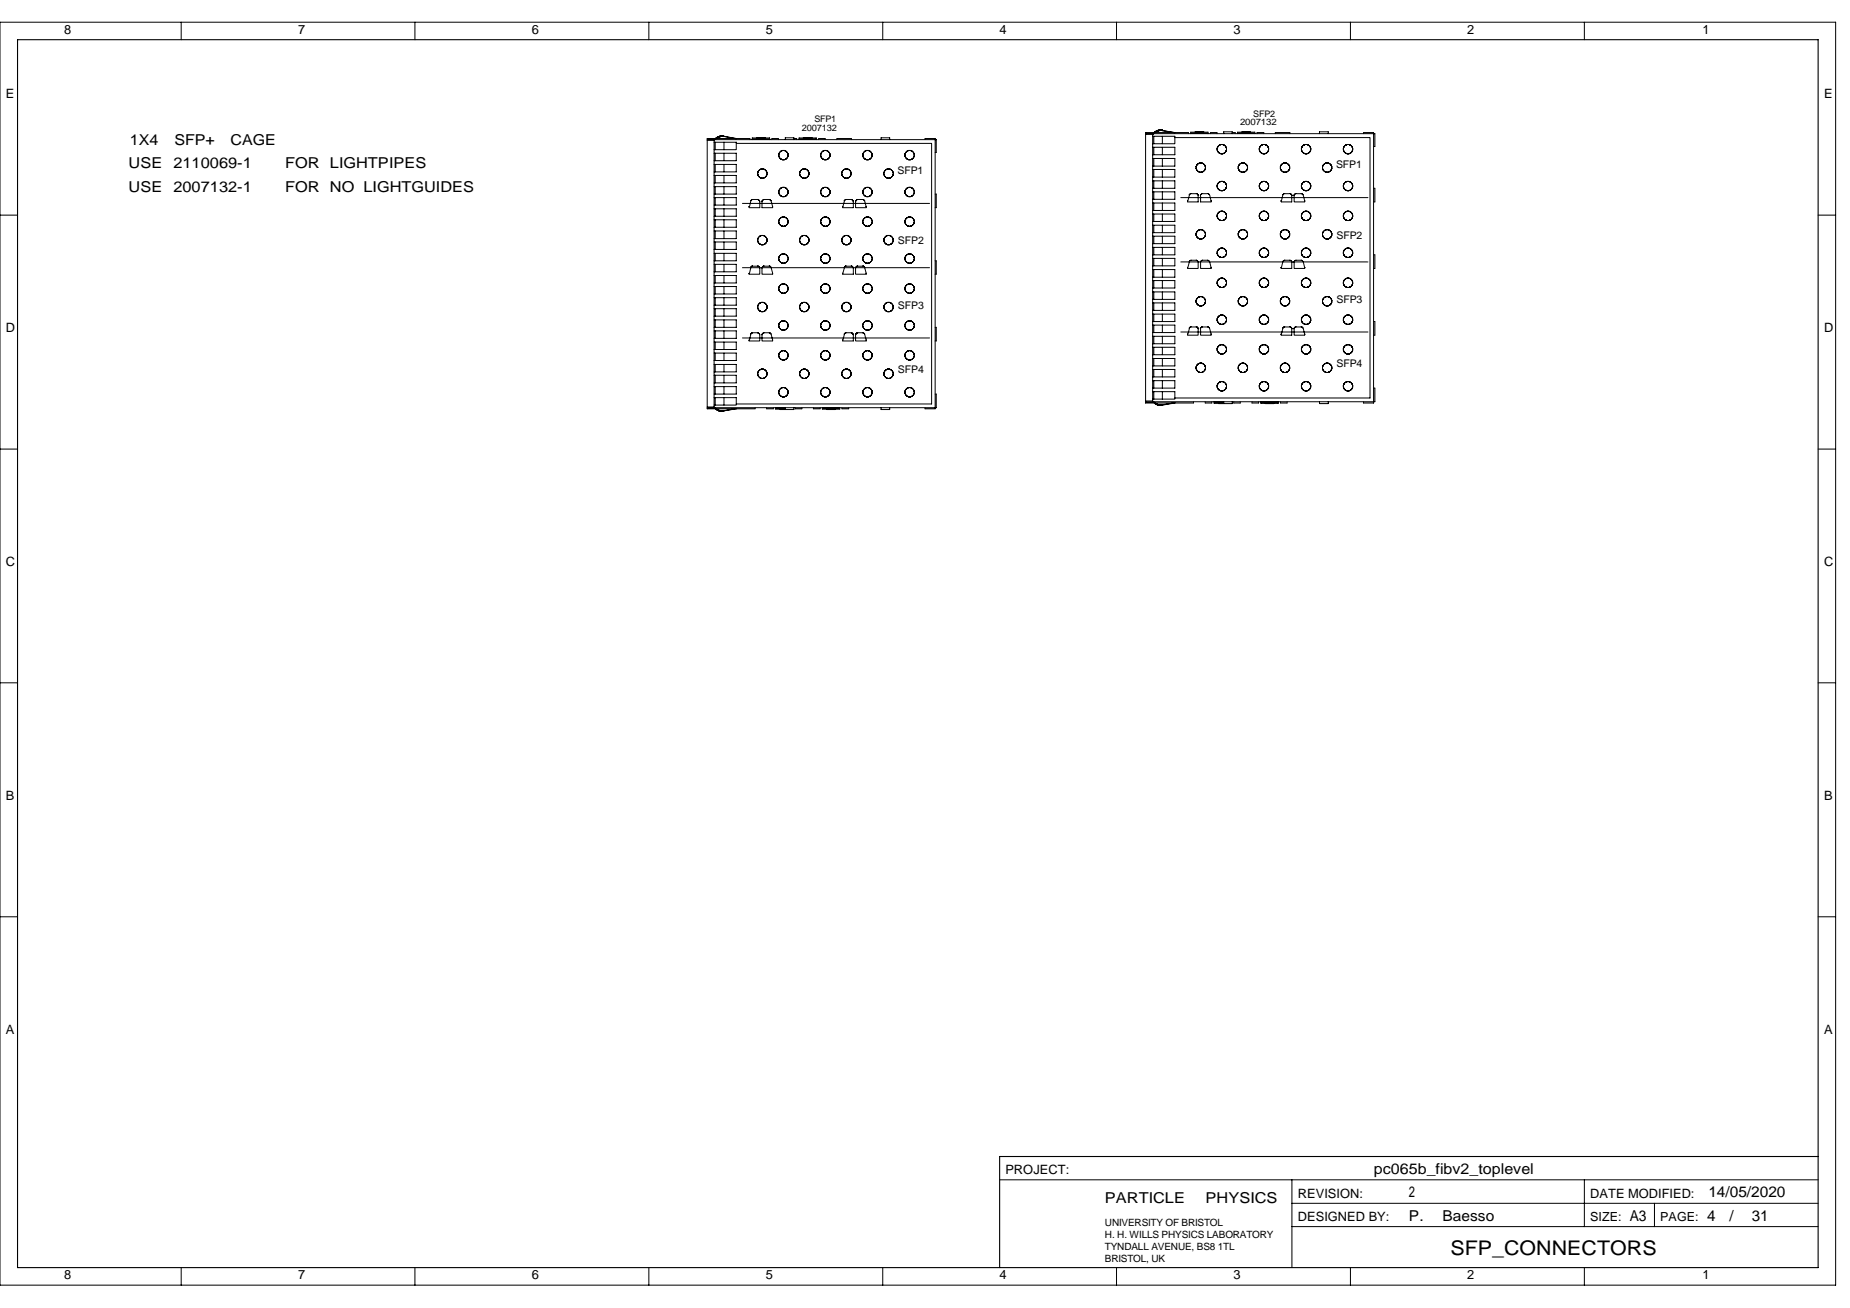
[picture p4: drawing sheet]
<svg xmlns="http://www.w3.org/2000/svg" width="420mm" height="297mm" viewBox="0 0 420 297" stroke-linecap="round" stroke-linejoin="round" font-family="sans-serif">
<defs><g id="words">
<text font-size="4.6" x="329.4" y="284.9">SFP_CONNECTORS</text>
<g font-size="3.4">
<text x="29.5" y="32.9">1X4</text>
<text x="39.7" y="32.9">SFP+</text>
<text x="52.4" y="32.9">CAGE</text>
<text x="29.2" y="38.2">USE</text>
<text x="39.4" y="38.2">2110069-1</text>
<text x="64.8" y="38.2">FOR LIGHTPIPES</text>
<text x="29.2" y="43.5">USE</text>
<text x="39.4" y="43.5">2007132-1</text>
<text x="64.8" y="43.5">FOR NO LIGHTGUIDES</text>
<text x="312" y="266.6">pc065b_fibv2_toplevel</text>
<text x="250.9" y="273.2">PARTICLE</text>
<text x="273.8" y="273.2">PHYSICS</text>
<text x="320" y="271.9">2</text>
<text x="388" y="271.9">14/05/2020</text>
<text x="320" y="277.2">P.</text>
<text x="327.6" y="277.2">Baesso</text>
<text x="370.1" y="277.2">A3</text>
<text x="387.7" y="277.2">4</text>
<text x="392.8" y="277.2">/</text>
<text x="397.8" y="277.2">31</text>
</g>
<g font-size="2.9">
<text x="14.6" y="7.7">8</text>
<text x="67.7" y="7.7">7</text>
<text x="120.8" y="7.7">6</text>
<text x="173.9" y="7.7">5</text>
<text x="227" y="7.7">4</text>
<text x="280.2" y="7.7">3</text>
<text x="333.2" y="7.7">2</text>
<text x="386.6" y="7.7">1</text>
<text x="1.3" y="22.3">E</text>
<text x="414.3" y="22.3">E</text>
<text x="1.3" y="75.4">D</text>
<text x="414.3" y="75.4">D</text>
<text x="1.3" y="128.5">C</text>
<text x="414.3" y="128.5">C</text>
<text x="1.3" y="181.7">B</text>
<text x="414.3" y="181.7">B</text>
<text x="1.3" y="234.7">A</text>
<text x="414.3" y="234.7">A</text>
<text x="228.3" y="266.6">PROJECT:</text>
<text x="294.8" y="271.9">REVISION:</text>
<text x="361.1" y="271.9">DATE MODIFIED:</text>
<text x="294.8" y="277.2">DESIGNED BY:</text>
<text x="14.6" y="290.5">8</text>
<text x="67.7" y="290.5">7</text>
<text x="120.8" y="290.5">6</text>
<text x="173.9" y="290.5">5</text>
<text x="227" y="290.5">4</text>
<text x="280.2" y="290.5">3</text>
<text x="333.2" y="290.5">2</text>
<text x="386.6" y="290.5">1</text>
</g>
<g font-size="2.8">
<text x="361.1" y="277.2">SIZE:</text>
<text x="377.1" y="277.2">PAGE:</text>
</g>
<g font-size="2.4">
<text x="203.8" y="39.5">SFP1</text>
<text x="303.4" y="38.2">SFP1</text>
<text x="203.9" y="55.5">SFP2</text>
<text x="303.5" y="54.2">SFP2</text>
<text x="203.9" y="70.1">SFP3</text>
<text x="303.5" y="68.8">SFP3</text>
<text x="303.5" y="83.4">SFP4</text>
<text x="203.9" y="84.7">SFP4</text>
</g>
<g font-size="2.3">
<text x="250.9" y="278.5">UNIVERSITY OF BRISTOL</text>
<text x="250.9" y="281.2">H. H. WILLS PHYSICS LABORATORY</text>
<text x="250.9" y="283.8">TYNDALL AVENUE, BS8 1TL</text>
<text x="250.9" y="286.5">BRISTOL, UK</text>
</g>
<g font-size="2">
<text x="182.1" y="29.7">2007132</text>
<text x="185" y="27.8">SFP1</text>
<text x="281.6" y="28.4">2007132</text>
<text x="284.6" y="26.5">SFP2</text>
</g>
</g></defs>
<path d="M4 9h408.9v278.9h-408.9zM412.9 262.6h-185.9v25.3" fill="none" stroke="#000" stroke-width=".25"/>
<g fill="none" stroke="#000" stroke-width=".23">
<path d="M0 5h416.9v286.8h-416.9zM41.1 5v4M94.2 5v4M147.4 5v4M200.5 5v4M253.6 5v4M306.7 5v4M359.8 5v4M160.6 31.7h1.6v60.9M160.6 31.9h1.6M162.2 31.8l50.4-.1v2.9h-.2M162.2 32.3h5v1.7h-5"/>
<path d="M162.2 34.8h5v1.7h-5M162.2 37.3h5v1.7h-5M162.2 39.8h5v1.7h-5M162.3 31.6h.1M162.3 31.6h-.1M162.4 31.5l-.1 .1M162.4 31.7l-.1 .1M162.4 32.3v1.7M162.4 34.8v1.7M162.4 37.3v1.7M162.4 39.8v1.7M162.6 31.5h-2v61.3h2"/>
<path d="M162.6 31.5h4.4M162.7 31.5l-.1 .1M162.8 31.4l-.1 .1M162.8 31.2l-.3 .3M162.8 31.2h.1M162.8 31.4h.1M162.9 31.3l-.1 .1M162.9 31.3h.1M163.1 31v.1M163.2 31.2h.1M163.5 31v.1M163.7 30.9h.1"/>
<path d="M164.3 30.9h.1M164.4 31h-.7l-.7 .3M164.4 30.9h-.9l-.7 .3M164.4 31l2.8 .5M164.4 32.3v1.7M164.4 34.8v1.7M164.4 37.3v1.7M164.4 39.8v1.7M164.4 30.9l2.8 .6M167.2 32.6h44.4v59.1h-44.4M167.2 31.5h3.1v.2M170.9 31.6h3.9"/>
<path d="M170.9 31.7v-.4h3.9v.4M171.9 31.3h1.9M172.1 39.5l.2 .5M172.1 39.8h.1M172.2 39l-.1 .4M172.2 39l-.1 .1M172.2 38.9h.1M172.3 38.8v.1M172.3 38.9l-.1 .1M172.4 38.7l-.1 .1M172.9 38.4h.1M173.3 38.4h.1"/>
<path d="M173.5 38.4h.1M173.6 38.5l-.8-.1-.4 .3M173.6 38.5h.1M173.6 38.5l.3 .2M173.9 38.7l.1 .1M174 38.8v.1M174 38.9l.1 .1M174.1 38.9v.1M174.1 39.8l-.2 .3M174.1 39l.1 .4M174.2 39.5l-.1 .4M175.3 31.7v-.2h1.5v.2"/>
<path d="M176.9 35.3l.1 .4M177 35.6v.1M177 35.7l.2 .2M177 34.8h.1M177.2 34.5l-.3 .7M177.2 36l.5 .3h.4l.5-.3M177.5 34.3l.6-.1 .5 .3M177.5 36.2h.1M177.6 34.2l-.4 .3M178.3 34.2v.1M178.3 36.2h.1M178.4 31.7v-.4h1.9v.4"/>
<path d="M178.7 34.5l.3 .7M178.9 35.7l-.2 .2M178.9 35.7h.1M178.9 35h.1M179 35.3l-.1 .4M179 35.4l-.1 .1M180.3 31.5h.6v.2M181.5 31.6h3.9M181.5 31.7v-.4h3.9v.4M181.6 39.5l.2 .5M181.6 39.6l.1 .1M181.7 39.2h-.1"/>
<path d="M181.7 39h.1M181.7 39l-.1 .4M181.8 38.8v.1M181.8 38.9l-.1 .1M181.9 38.7l-.1 .1M182.2 38.5l-.3 .2M182.2 38.4l-.1 .1M182.2 38.4h.1M182.3 38.4h.7l.4 .3M182.4 38.4h.1M182.5 31.3h.1M182.5 31.3h1.9"/>
<path d="M182.9 38.4h.1M183.2 38.5h.1M183.4 38.7l.2 .1M183.6 38.8v.1M183.6 38.9v.1M183.6 39l.1 .4M183.6 39.8v.1M183.7 39.5l-.3 .6M184.4 31.3h.1M185.9 31.7v-.2h1.5v.2M186.4 35.3l.1 .4M186.4 35.6h.1"/>
<path d="M186.5 34.8l-.1 .1M186.5 35.7l.1 .2M186.5 35.7h.1M186.6 34.6l-.2 .6M186.6 35.9h.1M186.6 34.6h.1M186.7 34.5l-.1 .1M186.7 36l.2 .2M186.8 34.4l-.1 .1M186.8 34.4h.1M186.9 36.2h.1M186.9 34.3l-.1 .1"/>
<path d="M186.9 34.3h.1M187 36.2l.2 .1 .7-.1M187 34.3l.2-.1 .7 .1M187.1 36.2h.1M187.1 34.2v.1M187.8 34.2v.1M187.8 36.2h.1M187.9 36.2h.1M187.9 34.3h.1M188 34.3l.1 .1M188.1 36.1l-.1 .1M188.1 34.4h.1"/>
<path d="M188.1 36v.1M188.1 34.4l.1 .1M188.2 36h-.1M188.2 34.5l.1 .1M188.3 35.9h-.1M188.3 34.6h.1M188.3 34.6l.2 .6M188.3 35.9h.1M188.4 35.7l-.1 .2M188.4 35.7h.1M188.4 34.8l.1 .1M188.5 35.6h-.1"/>
<path d="M188.5 35.3l-.1 .4M191.2 39.5l.3 .6M191.3 39.8v.1M191.3 38.9l-.1 .5M191.3 38.9v.1M191.3 38.8v.1M191.5 38.7l-.2 .1M191.6 38.6l-.1 .1M191.6 38.5v.1M191.6 38.5l1-.1 .4 .3M192 38.4h.1M192.4 38.4h.1"/>
<path d="M193 38.7l.1 .1M193.1 38.8v.1M193.1 38.9l.1 .1M193.2 39h.1M193.2 39l.1 .4M193.3 39.2h.1M193.3 39.5l-.2 .5M193.3 39.6v.1M193.4 31.7v-.2h-3.3v.2M196 35.3l.1 .4M196 35.6h.1M196.1 35.7l.2 .2"/>
<path d="M196.1 35.7v.1M196.1 34.7h.1M196.3 34.5l-.3 .7M196.3 36l.5 .3 .7-.1M196.4 34.4l-.1 .1M196.4 34.3v.1M196.6 36.2h.1M196.7 34.2h-.1M197.4 34.2h.1M197.4 34.2h-.6l-.4 .1M197.4 34.2l.3 .3M197.6 36.1h.1"/>
<path d="M197.6 36.1l-.2 .1M197.6 34.3h.1M197.7 36l-.1 .1M197.8 34.5l.3 .7M197.9 34.7h.1M197.9 35.7l-.1 .2M197.9 35.7v.1M198.1 35.3l-.2 .4M200.1 31.7v-.4h2v.4M200.7 39.5l.3 .6M200.7 39.6l.1 .1M200.8 39.2h-.1"/>
<path d="M200.8 39h.1M200.8 39l-.1 .4M200.8 39.8h.1M200.9 38.8v.1M200.9 38.9l-.1 .1M200.9 40h.1M201 38.7l-.1 .1M201.2 38.5l-.1 .2M201.2 38.5h.1M201.4 38.4l-.2 .1M201.4 38.4h.1M201.4 38.4h.7l.4 .3"/>
<path d="M201.6 38.4h-.1M202 38.4h.1M202.6 38.7l.1 .1M202.7 38.8v.1M202.7 38.9l.1 .1M202.8 39l.1 .4M202.8 39.8l-.1 .1M202.9 39.5l-.3 .6M205.5 35.3l.2 .4M205.6 35.6h.1M205.6 34.8v.1M205.7 35.7v.2"/>
<path d="M205.7 34.7v.1M205.7 35.7h.1M205.7 35.9h.1M205.8 35.9h.1M205.8 34.5l-.3 .7M205.9 36h.1M205.9 36l.5 .3 .7-.1M206.1 36.2h.1M206.2 34.2h.1M206.9 34.2h.1M207 34.3l-.6-.1-.5 .3M207 34.3h.1"/>
<path d="M207 36.2h.1M207.1 34.3l.2 .2M207.3 36l-.2 .2M207.3 34.5l.3 .7M207.4 35.9h-.1M207.4 35.9h.1M207.5 34.6v.1M207.5 35.8h.1M207.5 35.7h.1M207.5 35.7l-.1 .2M207.6 34.8v.1M207.6 35.6h.1"/>
<path d="M207.6 35.3l-.1 .4M210.1 31.7v-.2h2.3v61.3h-2.3v-.2M260.2 30.3h1.6v61M260.2 30.5h1.6M261.8 30.9h5v1.7h-5M261.8 38.5h5v1.7h-5M261.8 30.4h50.5v2.9h-.3M261.8 33.4h5v1.7h-5M261.8 36h5v1.7h-5M261.9 30.2l-.1 .1M262 30.3l-.2 .1M262 30.9v1.7"/>
<path d="M262 33.4v1.7M262 36v1.7M262 38.5v1.7M262.1 30.1h-1.9v61.4h1.9M262.1 30.1h.1M262.3 30.1h4.3M262.3 29.9h.1M262.5 30l-.3 .2M262.5 30h.1M262.5 29.8h.1M262.6 29.9l-.1 .1M262.7 29.8l-.1 .1"/>
<path d="M262.8 29.7h-.1M262.8 29.8h.1M263.1 29.7h.1M263.1 29.6h.1M263.9 29.6l-1.2 .2M263.9 29.6l2.9 .5M264 30.9v1.7M264 33.4v1.7M264 36v1.7M264 38.5v1.7M264 29.6l2.8 .5M264 29.6h-1l-.9 .5"/>
<path d="M266.8 31.2h44.3v59.2h-44.3M266.8 30.1h3.1v.3M270.4 30.3h4M270.4 30.4v-.4h4v.4M271.4 30h2M271.7 38.1l.1 .4M271.8 38.5l.1 .3M271.8 38.6h.1M271.8 37.5h.1M271.9 37.3l-.2 .7M272 38.8l.1 .1M272.1 37.2h.1"/>
<path d="M272.1 37.2l-.1 .1M272.1 38.9h.1M272.2 38.9l.1 .1M272.2 39h.1M272.3 37.1l-.1 .1M272.3 37.1h.1M272.3 37.1h.8M272.5 37h.1M272.9 37h.1M273.1 37.1h.1M273.1 37.1l.2 .1M273.2 39h-.1"/>
<path d="M273.3 37.2h.1M273.3 37.2l.1 .1M273.4 38.8l-.5 .3-.6-.1M273.5 37.3l.3 .7M273.6 37.5h.1M273.6 38.5l-.1 .3M273.6 38.6h.1M273.7 37.6v.1M273.7 38.4v.1M273.8 38.1l-.2 .4M274.9 30.4v-.3h1.5v.3M276.4 33.9l.3 .7"/>
<path d="M276.4 34.1h.1M276.5 33.6l-.1 .1M276.6 33.4h.1M276.6 34.3v.1M276.6 33.4l-.2 .4M276.6 33.3h.1M276.7 33.2l-.1 .2M276.8 34.6l.5 .3 .7-.1M277.1 34.8l.1 .1M277.2 32.9h-.1M277.8 32.9h.1M277.9 34.8l-.1 .1"/>
<path d="M277.9 30.4v-.5h2v.5M278 34.8h.1M278 32.9l-.7-.1-.5 .3M278 32.9h.1M278 32.9l.2 .2M278.2 34.6l-.2 .2M278.3 33.2l.2 .2M278.4 33.4l.1 .4M278.5 34.3l-.2 .3M278.5 33.9l-.1 .5M279.9 30.1h.6v.3M281 30.3h4"/>
<path d="M281 30.4v-.4h4v.4M281.2 38.1l.1 .4M281.3 38.4l.2 .4M281.3 37.7h.1M281.4 38.6h.1M281.5 37.3l-.3 .7M281.6 38.8l.2 .2M281.8 39l.3 .1 .6-.1M281.8 37.1l-.2 .2M281.8 37.1h.1M281.8 37.1l.8-.1 .4 .3M281.8 39h.1"/>
<path d="M282.1 37h-.1M282.1 30h1.9M282.5 37h.1M283 38.8l-.3 .2M283 37.3l.3 .7M283.2 37.5h.1M283.3 37.7h.1M283.3 38.4h.1M283.3 38.1l-.3 .7M285.5 30.4v-.3h1.5v.3M286 33.9l.3 .7M286.1 34.3h.1"/>
<path d="M286.1 33.4l-.1 .4M286.1 33.4h.1M286.3 33.2l-.2 .2M286.3 34.6l.6 .3 .6-.1M286.7 34.8v.1M286.7 32.9h.1M287.4 32.9h.1M287.4 34.8v.1M287.5 32.9l-.6-.1-.6 .3M287.5 32.9l.1 .1M287.6 34.8h.1M287.6 34.8h-.1"/>
<path d="M287.6 33h.1M287.7 33l.1 .1M287.8 34.6l-.1 .2M287.8 33.2l.2 .2M288 33.4h.1M288 33.4l.1 .4M288.1 33.6v.1M288.1 33.9l-.3 .7M288.1 34.1h.1M289.6 30.4v-.3h3.3v.3M290.8 38.1l.3 .7M290.9 37.6v.1"/>
<path d="M290.9 38.6h.1M291 37.5h-.1M291.1 37.3l-.3 .7M291.1 38.8l.1 .1M291.2 38.9h.1M291.2 37.2l-.1 .1M291.2 37.2h.1M291.3 38.9l.2 .1M291.4 39h.1M291.4 37.1l-.1 .1M291.4 37.1h.1M291.5 37.1l.9 .1"/>
<path d="M291.6 37h.1M292.1 37h.1M292.3 39h.1M292.4 38.9h.1M292.4 38.9l-.3 .2-.6-.1M292.4 37.2h.1M292.4 37.2l.2 .1M292.6 38.8l-.2 .1M292.6 37.3l.2 .2M292.7 37.5l.2 .5M292.8 38.6h-.1M292.9 38.1l-.3 .7"/>
<path d="M295.6 33.9l.1 .4M295.6 34.1h.1M295.6 33.6v.1M295.7 34.4l.2 .2M295.7 34.3v.1M295.9 33.1l-.3 .7M295.9 34.6l.5 .3h.4l.5-.3M296.1 34.8h.1M296.2 34.8l.1 .1M296.3 32.9h-.1M297 32.9h.1M297 34.8v.1"/>
<path d="M297.1 34.8h.1M297.1 32.9l-.7-.1-.5 .3M297.1 32.9h.1M297.1 32.9l.2 .2M297.4 33.1v.1M297.4 33.2l.3 .6M297.6 34.4l-.2 .2M297.6 33.4h.1M297.6 34.3h.1M297.7 33.9l-.1 .5M299.7 30.4v-.5h2v.5M300.4 38.1l.1 .5"/>
<path d="M300.4 38.5h.1M300.5 37.6h-.1M300.5 38.6l.2 .2M300.6 37.4l-.2 .6M300.7 37.3l-.1 .1M300.7 38.8l.2 .2M300.9 37.1l-.2 .2M300.9 37.1h.1M300.9 37.1h1M300.9 39h.1M301.2 37h.1M301.6 37h.1"/>
<path d="M301.9 37.1h.1M301.9 39h-.1M301.9 37.1l.2 .2M302.2 37.3l.3 .7M302.3 38.6l-.7 .5-.7-.1M302.3 38.5v.1M302.4 37.6v.1M302.4 37.8h.1M302.5 38.1l-.2 .4M302.5 38.3h-.1M305.1 33.9l.1 .4M305.2 33.4v.1"/>
<path d="M305.2 34.3l.2 .3M305.2 34.4h.1M305.3 33.3l-.1 .1M305.4 33.1l-.3 .7M305.4 34.6l.2 .2M305.6 34.8h.1M305.6 33h.1M305.6 34.8l.2 .1M305.7 32.9l-.3 .2M305.7 32.9l.7-.1 .5 .3M305.8 32.9h.1M306.5 32.9h.1"/>
<path d="M306.5 34.8v.1M306.6 34.8h.1M306.7 34.8h.1M306.7 34.8l-.3 .1-.7-.1M306.7 33h.1M306.9 34.6l-.2 .2M306.9 33.1l.3 .7M307 33.3l.1 .1M307.1 34.3l-.2 .3M307.1 34.4h-.1M307.1 33.4v.1M307.2 33.9l-.1 .4"/>
<path d="M309.7 30.4v-.3h2.3v61.4h-2.3v-.3M0 48.9h4M162.2 42.4h5v1.7h-5M162.2 57.5h5v1.7h-5M162.2 44.9h5v1.7h-5M162.2 47.4h5v1.7h-5M162.2 49.9h5v1.7h-5M162.2 52.5h5v1.7h-5M162.2 55h5v1.6h-5M162.4 42.4v1.7M162.4 44.9v1.7M162.4 47.4v1.7"/>
<path d="M162.4 49.9v1.7M162.4 52.5v1.7M162.4 55v1.6M162.4 57.5v1.7M164.4 42.4v1.7M164.4 44.9v1.7M164.4 47.4v1.7M164.4 49.9v1.7M164.4 52.5v1.7M164.4 55v1.6M164.4 57.5v1.7M168.6 46.2h42.5"/>
<path d="M170.5 45.7l-.3 1.2M170.6 45.5l-.1 .1M172.1 54.6l.1 .4M172.1 54.9h.1M172.2 54.1l-.1 .1M172.2 55l.2 .2M172.2 55h.1M172.3 40h.1M172.3 45.3h-1.4l-.3 .1M172.3 45.3v.1M172.3 40l.1 .1M172.3 45.4l.1 .1"/>
<path d="M172.4 53.8l-.3 .7M172.4 40.2l.3 .1M172.4 45.5l.1 .1M172.4 55.3l.5 .3 .7-.1M172.4 53.8l.4-.3h.7l.4 .3M172.5 45.6l.1 1.6h-2.5l.1-.3M172.6 40.3h.1M172.6 53.6h.1M172.7 40.3l.2 .2 .7-.2M172.7 55.5h.1M172.9 53.5h.1M173.2 45.5l-.1 .2v1.5h2.4v-.3"/>
<path d="M173.3 45.4l1.5-.1 .2 .2M173.4 53.5h.1M173.6 55.5h.1M173.6 53.6h.1M173.7 40.3h-.1M173.8 55.4l-.2 .1M173.8 55.3v.1M173.9 40.2l-.3 .1M173.9 55.3h-.1M173.9 53.8l.3 .7M173.9 55.2h.1M174 55.2h-.1"/>
<path d="M174.1 55l-.1 .2M174.1 54.1h.1M174.1 55h.1M174.2 54.6l-.1 .4M175 45.5l.1 .1M175.1 45.7l.4 1.2M175.4 46.9h.1M176.9 58.8l.3 .6M176.9 43.6l.1 .4M176.9 50.4l.1 .4M177 44v.2M177 43.2l-.1 .4"/>
<path d="M177 59.1v.1M177 44v.1M177 58.3l-.1 .4M177 50.8h.1M177 43.1v.1M177 50.8l.2 .3M177 58.3h.1M177 49.9h.1M177 43v.1M177 44.2h.1M177 44.2l.2 .1M177 58.1v.1"/>
<path d="M177.2 42.9l-.2 .3M177.2 58l-.2 .3M177.2 49.6l-.3 .7M177.2 42.8l.5-.3 .6 .1 .3 .2M177.2 59.5l.5 .3h.4l.5-.3M177.2 44.4l.5 .3h.4l.5-.3M177.2 51.1l.2 .2M177.4 59.6h.1M177.4 44.5h.1M177.4 51.3h.1M177.4 49.4l-.2 .2M177.4 49.4h.1"/>
<path d="M177.4 57.8l-.2 .2M177.4 57.8h.1M177.4 42.7h.1M177.5 57.8l.8-.1 .3 .3M177.5 51.3l.1 .1M177.5 49.4l.6-.1 .5 .3M177.6 49.3l-.1 .1M177.7 57.7h.1M178.1 57.7h.1M178.3 49.3v.1M178.3 51.3v.1M178.3 42.6h.1"/>
<path d="M178.4 42.7h.1M178.5 59.6h-.1M178.5 44.5h-.1M178.6 51.1l-.5 .3-.6-.1M178.7 42.9l.1 .1M178.7 49.6l.3 .7M178.7 58l.1 .1M178.8 43.1l.1 .1M178.8 43v.1M178.8 44.2h.1M178.8 44.2l-.1 .1M178.8 58.1v.1"/>
<path d="M178.8 58.2l.1 .1M178.9 44.1h.1M178.9 59.2h.1M178.9 50.8l-.2 .3M178.9 50.8h.1M178.9 43.2h.1M178.9 44h.1M178.9 43.2l.1 .4M178.9 44l-.1 .2M178.9 58.3l.1 .4M178.9 49.9v.1M178.9 50.7v.1"/>
<path d="M178.9 58.3h.1M178.9 43.3l.1 .1M178.9 50.1h.1M178.9 58.5h.1M179 58.8l-.3 .6M179 43.6l-.1 .4M179 58.9l-.1 .1M179 43.8l-.1 .1M179 50.5l-.1 .1M179 50.4l-.1 .4M181.6 54.6l.1 .4M181.6 54.7l.1 .1"/>
<path d="M181.7 54.3h-.1M181.7 55l.2 .2M181.7 55h.1M181.8 40h.1M181.8 53.9v.1M181.8 40l.1 .1M181.9 53.8l-.3 .7M181.9 40.2h.1M181.9 55.3h.1M182 40.2l.3 .2M182 55.3l.1 .1M182.1 55.4h.1"/>
<path d="M182.1 53.6h.1M182.1 53.6l-.2 .2M182.1 40.3h.1M182.1 55.4l.2 .1M182.2 40.3v.1M182.2 55.5h.1M182.2 53.6h-.1M182.2 53.6h.1M182.3 53.6h1M182.5 53.5h-.1M182.9 53.5h.1M183.1 40.3v.1"/>
<path d="M183.1 55.5h.1M183.3 53.6v.1M183.3 53.7l.1 .1M183.4 40.2l-.5 .3-.6-.1M183.4 55.3l-.5 .3-.6-.1M183.4 53.8h.1M183.5 53.8l.2 .7M183.6 54.1h.1M183.6 55l-.2 .2M183.7 54.6l-.1 .4M186.4 50.4l.3 .7M186.4 58.8l.3 .6"/>
<path d="M186.4 43.6l.1 .4M186.4 50.7h.1M186.4 59.1h.1M186.4 43.9l.1 .1M186.5 43.2l-.1 .4M186.5 58.3l-.1 .4M186.5 44l.1 .2M186.5 50h-.1M186.5 49.8v.1M186.5 49.9l-.1 .4M186.6 43v.1M186.6 58.1v.1"/>
<path d="M186.6 43.1l-.2 .2M186.6 44.2h.1M186.6 44.2l.1 .1M186.6 49.7l-.1 .1M186.6 49.7h.1M186.7 58l-.3 .4M186.7 42.9l-.1 .1M186.7 49.6l-.1 .1M186.7 51.1l.2 .2M186.7 59.5l.3 .1M186.7 44.4l.3 .1M186.8 49.5l-.1 .1"/>
<path d="M186.8 49.5h.1M186.9 59.6h.1M186.9 44.5h.1M186.9 42.7h.1M186.9 57.8l-.2 .2M186.9 57.8h.1M186.9 51.3h.1M186.9 49.4l-.1 .1M186.9 49.4h.1M187 42.7l-.3 .1M187 42.7l.2-.1 .7 .1M187 57.8h.9"/>
<path d="M187 51.3l.2 .1 .7-.1M187 49.4l.2-.1 .7 .1M187 59.6l.2 .2 .7-.2M187 44.5l.2 .2 .7-.2M187.1 51.3v.1M187.1 49.3v.1M187.2 57.7h.1M187.7 57.7h.1M187.8 49.3v.1M187.8 51.3v.1M187.9 42.7l.3 .1M187.9 57.8h.1"/>
<path d="M187.9 51.3h.1M187.9 49.4h.1M188 42.7h.1M188 57.8l.2 .2M188 49.4l.1 .1M188 59.6h.1M188 44.5h.1M188.1 51.2l-.1 .1M188.1 49.5h.1M188.1 51.1v.1M188.1 49.5l.1 .1M188.2 51.1h-.1"/>
<path d="M188.2 59.5l-.3 .1M188.2 44.4l-.3 .1M188.2 42.9l.1 .1M188.2 58l.1 .1M188.2 49.6l.1 .1M188.3 49.7h.1M188.3 49.7l.1 .1M188.3 43v.1M188.3 58.1v.1M188.3 43.1l.1 .1M188.3 58.2l.1 .1M188.3 44.2h.1"/>
<path d="M188.4 49.8v.1M188.4 49.9l.1 .4M188.4 43.2l.1 .4M188.4 58.3l.1 .4M188.4 43.2l.1 .1M188.4 58.3l.1 .1M188.4 44l-.2 .3M188.4 50h.1M188.5 50.7h-.1M188.5 59.1h-.1M188.5 43.9l-.1 .1M188.5 50.4l-.3 .7"/>
<path d="M188.5 58.8l-.3 .6M188.5 43.6l-.1 .4M191.2 54.6l.1 .4M191.3 55h.1M191.3 55l.2 .2M191.3 54.1h.1M191.5 53.8l-.3 .7M191.5 55.3l.5 .3h.4l.5-.3M191.5 40.2l.5 .3h.4l.5-.3M191.6 53.7l-.1 .1M191.6 53.6l1-.1 .4 .3M191.6 53.6v.1"/>
<path d="M191.8 40.3v.1M191.8 55.5h.1M191.8 45.7l-.4 1.2M191.9 45.5l-.2 .1M191.9 45.4l1.5-.1 .2 .2M192 53.5h.1M192.4 53.5h.1M192.7 40.3v.1M192.7 55.5h.1M193 40.2h-.1M193 55.3h-.1M193 53.8l.3 .7"/>
<path d="M193.1 40l-.1 .1M193.1 40h.1M193.2 55l-.2 .2M193.2 55h.1M193.2 54.1h.1M193.3 54.3h.1M193.3 54.6l-.1 .4M193.3 54.7v.1M193.7 45.5l.1 1.7h-2.4v-.3M193.8 45.7h.1M194.3 45.9v1.3h2.4v-.3M196 58.8l.3 .6"/>
<path d="M196 50.4l.3 .7M196 43.6v.4M196 59.1h.1M196 43.2h.1M196 58.3h.1M196 43.2v.4M196 58.3v.4M196 44l.1 .2M196 44h.1M196.1 59.2v.1M196.1 44.1l.3 .4M196.1 50.8v.1"/>
<path d="M196.1 43.1h.1M196.1 43l-.1 .2M196.1 58.1l-.1 .2M196.1 49.8h.1M196.1 58.2h.1M196.3 45.5l-.3-.2h-1.3l-.4 .5M196.3 49.6l-.3 .7M196.3 45.5l.1 .1M196.3 59.5l.1 .1M196.3 51.1l.1 .1M196.4 45.7l.3 1.2M196.4 57.9l-.3 .2"/>
<path d="M196.4 57.8v.1M196.4 59.6h.1M196.4 51.2h.1M196.4 44.5l.2 .1M196.5 59.6l.1 .1M196.5 51.2l.1 .1M196.5 44.5h.1M196.5 49.4h.1M196.5 42.7h.1M196.6 59.6v.1M196.6 51.3h.8M196.6 44.6h.1"/>
<path d="M196.6 59.7h.8M196.6 44.6h.8M196.6 51.3l.1 .1M196.7 46.9h.1M196.7 49.3l-.1 .1M196.8 57.7h.1M197.2 57.7h.1M197.4 49.3v.1M197.4 42.6h-.6l-.7 .4M197.4 42.6h.1M197.4 57.7l-1 .1M197.4 57.7h.1"/>
<path d="M197.4 44.6h.1M197.4 51.3v.1M197.4 49.4l-.6-.1-.5 .3M197.4 42.6l.2 .1M197.4 57.7l.2 .1M197.4 49.4h.2M197.5 49.4h.1M197.5 59.6l-.1 .1M197.5 42.7h.1M197.6 59.6h.1M197.6 59.6l-.2 .1M197.6 49.4h.1"/>
<path d="M197.6 57.8h.1M197.6 51.2h.1M197.6 44.5h-.1M197.6 42.7l.3 .3M197.6 49.4l.1 .2M197.6 57.8l.3 .4M197.6 44.5l-.2 .1M197.7 59.5l-.1 .1M197.7 51.1l-.3 .2M197.8 49.6l.3 .7M197.9 43v.1M197.9 58.1l.2 .6"/>
<path d="M197.9 43.1l.1 .1M197.9 49.8h.1M197.9 44.2l-.3 .3M197.9 44.1v.1M197.9 50.8v.1M198 59.2l-.1 .1M198 43.2h.1M198 58.3h.1M198 43.2l.1 .4M198 44l-.1 .2M198 44h.1M198.1 58.8l-.3 .6"/>
<path d="M198.1 50.4l-.3 .7M198.1 43.6l-.1 .4M200.7 54.6l.3 .6M200.7 54.7l.1 .1M200.8 54.3h-.1M200.9 55h.1M201 53.8l-.3 .7M201.1 55.3h.1M201.1 40.2h.1M201.1 55.3l.1 .1M201.2 55.4h.1M201.2 53.6h.1"/>
<path d="M201.2 53.6l-.1 .2M201.2 55.4l.2 .1M201.3 40.3h.1M201.3 55.5h.1M201.4 53.6h-.2M201.4 53.6h.1M201.4 53.6l.7-.1 .4 .3M201.6 53.5h-.1M202 53.5h.1M202.3 55.5l-.3 .1-.6-.1M202.4 40.3h-.1M202.5 55.3l-.3 .2"/>
<path d="M202.5 40.2l-.5 .3h-.4l-.5-.3M202.6 53.8l.2 .3M202.7 53.9v.1M202.7 55l-.1 .2M202.7 54.1l.2 .4M202.8 55h-.1M202.9 54.6l-.2 .4M205.5 50.4l.3 .7M205.5 58.8l.1 .3M205.5 43.6l.1 .4M205.6 59.1l.2 .3M205.6 50.7h.1"/>
<path d="M205.6 43.9v.1M205.6 58.3l-.1 .4M205.6 58.3v.1M205.6 50h.1M205.6 44l.1 .2M205.6 43.2l-.1 .4M205.6 43.2v.1M205.7 49.8v.1M205.7 49.9l-.2 .4M205.7 49.7v.1M205.7 50.9h.1M205.7 43v.1"/>
<path d="M205.7 44.2h.1M205.7 43.1l-.1 .1M205.7 44.2l.1 .1M205.8 49.7h-.1M205.8 58l-.2 .3M205.8 49.6v.1M205.8 42.9l-.1 .1M205.9 59.5l.2 .1M205.9 51.1h.1M205.9 44.4l.2 .1M205.9 51.1l.1 .1M205.9 49.5v.1"/>
<path d="M206 51.2l.1 .1M206 49.5h-.1M206 44.5l.4 .2 .7-.2M206 59.6h.1M206.1 42.7h-.1M206.1 51.3h.1M206.1 49.4l-.1 .1M206.1 49.4h.1M206.1 57.8l-.2 .2M206.1 57.8h.1M206.1 51.3l.3 .1 .7-.1M206.1 59.6l.3 .2 .7-.2"/>
<path d="M206.1 57.8h1M206.2 49.4l.6-.1 .3 .1M206.2 51.3v.1M206.2 49.3l-.1 .1M206.4 57.7h-.1M206.8 57.7h.1M206.9 49.3l.1 .1M207 57.7h.1M207 51.3l-.1 .1M207 42.7l-.6-.2-.5 .3M207 42.7l.3 .1M207.1 51.3h.1"/>
<path d="M207.1 49.4h.1M207.1 57.8h.1M207.1 49.4l.1 .1M207.1 57.8l.2 .2M207.1 42.7h.1M207.1 59.6h.1M207.2 51.2l-.1 .1M207.2 49.5h.1M207.3 51.1l-.1 .1M207.3 49.5v.1M207.3 59.5l-.2 .1M207.3 51.1h.1"/>
<path d="M207.3 44.4l-.3 .1M207.3 58l.3 .3M207.3 49.6l.1 .1M207.3 42.9l.2 .1M207.4 49.7h.1M207.4 49.7l.2 .6M207.5 50.9h.1M207.5 43v.1M207.5 44.2h.1M207.5 43.1l.1 .1M207.5 44.2l-.2 .1M207.5 49.8v.1"/>
<path d="M207.6 58.3v.4M207.6 58.3v.1M207.6 50h.1M207.6 44l-.1 .2M207.6 43.2v.4M207.6 43.2v.1M207.6 50.7l-.3 .4M207.6 59.1h.1M207.6 43.9v.1M207.6 58.8l-.3 .6M207.6 50.4v.4M207.6 43.6v.4"/>
<path d="M212.4 44.1h.2v3.1h-.2M212.4 59.2h.2v3.1h-.2M261.8 56.2h5v1.7h-5M261.8 53.6h5v1.7h-5M261.8 41.1h5v1.7h-5M261.8 43.6h5v1.7h-5M261.8 46.1h5v1.7h-5M261.8 48.6h5v1.7h-5M261.8 51.1h5v1.7h-5M261.8 58.7h5v1.7h-5M262 41.1v1.7M262 43.6v1.7"/>
<path d="M262 46.1v1.7M262 48.6v1.7M262 51.1v1.7M262 53.6v1.7M262 56.2v1.7M262 58.7v1.7M264 41.1v1.7M264 43.6v1.7M264 46.1v1.7M264 48.6v1.7M264 51.1v1.7M264 53.6v1.7"/>
<path d="M264 56.2v1.7M264 58.7v1.7M268.2 44.9h42.5M268.2 59.5h42.5M269.7 45.6v.1M269.7 45.7v.1M270.1 59.5l-.3 1.2M270.1 44.3l-.3 1.3M270.2 44.1l-.1 .2M270.2 59.3l-.1 .1M270.2 59.2l1.5-.1 .3 .2M270.5 43.9l-.3 .2"/>
<path d="M270.6 44h1M271.6 43.9l.4 .2M271.7 53.3l.2 .6M271.8 53.7v.1M271.8 52.7h.1M271.9 52.5l-.2 .7M272 54l.1 .1M272 44.2l.1 1.7h-2.4M272 59.3l.2 .3M272.1 44.3l.1 .1M272.1 59.5h.1M272.1 59.7v1.3l-2.4-.1"/>
<path d="M272.1 54.1h.1M272.1 52.3l-.1 .2M272.1 52.3h.1M272.2 54.1l.1 .1M272.3 52.2l-.1 .1M272.3 52.2h.1M272.3 52.2l1 .1M272.5 52.2h.1M272.7 44.3l-.1 .1M272.7 59.5h-.1M272.7 59.7v1.3l2.3-.1M272.8 44.1l-.1 .1v1.7h2.3v-.2"/>
<path d="M272.8 59.3l-.2 .3M272.9 52.2h.1M273.1 43.9l-.3 .2M273.2 44h1M273.2 54.1l-.9 .1M273.3 54.1h.1M273.3 54.1l-.2 .1M273.3 52.3h.1M273.3 52.3l.1 .2M273.4 54l-.1 .1M273.5 52.5l.3 .7M273.6 52.7h.1"/>
<path d="M273.6 53.7v.1M273.8 53.3l-.3 .6M274.2 43.9l.2 .1M274.4 59.1l-1.6 .1M274.4 44h.1M274.4 59.1l.1 .1M274.5 44l.1 .1M274.5 59.2l.1 .1M274.6 44.2h.1M274.6 59.3l.1 .1M274.7 44.2v.1M274.7 44.3l.4 1.4"/>
<path d="M274.7 59.5l.4 1.4M276.4 49.1l.2 .4M276.4 49.2l.1 .1M276.4 42.3l.2 .5M276.4 57.4l.2 .6M276.4 57.6l.1 .1M276.4 42.5h.1M276.5 57.2h-.1M276.5 48.8h-.1M276.5 42h-.1M276.5 48.6h.1M276.5 57h.1"/>
<path d="M276.5 41.8v.1M276.5 41.9l-.1 .3M276.6 49.5l.1 .2M276.6 49.5h.1M276.6 56.8v.1M276.6 56.9l-.2 .5M276.6 41.7h.1M276.6 58h.1M276.6 41.7l-.1 .1M276.6 58l.1 .1M276.6 42.8v.1M276.6 42.9l.1 .1"/>
<path d="M276.7 56.7l-.1 .1M276.7 48.3l-.3 .7M276.7 41.5l-.1 .2M276.8 48.3l.5-.3h.4l.5 .3M276.8 56.6l.5-.3h.4l.5 .3M276.8 49.8h.1M276.8 58.2l.5 .3 .7-.2M276.8 43v.1M276.8 43.1l.5 .2 .7-.1M276.9 58.3h.1M276.9 43.1l.1 .1M277 56.5h-.1"/>
<path d="M277 41.3l-.1 .1M277 50h.1M277.2 48h-.1M277.3 41.2h-.1M277.7 41.2h.1M277.8 48h.1M278 50h-.1M278 41.3l-.8-.1-.4 .3M278 41.3l.2 .2M278 56.5h.1M278 41.3v.1M278 58.3h.1"/>
<path d="M278 43.1v.1M278.2 49.8l-.5 .3h-.4l-.5-.3M278.2 58.2l-.2 .1M278.2 43l-.2 .2M278.3 56.7l.1 .1M278.3 48.3l.2 .7M278.3 41.5l.1 .2M278.4 56.9l.1 .1M278.4 56.8v.1M278.4 41.7h.1M278.4 58h.1M278.4 41.7l.1 .2"/>
<path d="M278.4 58l-.1 .1M278.4 49.5l-.1 .2M278.4 56.9l.1 .5M278.4 48.6h.1M278.4 41.8h.1M278.5 49.4l-.1 .1M278.5 41.9v.3M278.5 57.8l-.1 .1M278.5 42.7h-.1M278.5 49.1l-.1 .4M278.5 42.3l-.2 .7M278.5 57.4l-.1 .6"/>
<path d="M281.2 53.3l.1 .3M281.3 53.6l.2 .3M281.3 52.8l-.1 .4M281.3 52.8v.1M281.5 52.5l-.2 .3M281.6 54l.3 .2M281.8 54.1l.3 .2 .6-.2M281.8 52.3l-.2 .2M281.8 52.3h.1M281.8 52.3h.9M282.1 52.2h-.1M282.5 52.2h.1"/>
<path d="M282.7 52.3h.1M282.8 54.1l-.1 .1M282.8 52.3l.2 .2M282.8 52.3h.1M283 54l-.2 .1M283 52.5l.3 .4M283.2 52.8l.1 .4M283.3 53.6l-.3 .3M283.3 53.3l-.1 .3M286 49.1l.1 .4M286 42.3l.1 .4M286 57.4l.1 .5"/>
<path d="M286.1 41.9l-.1 .3M286.1 57l-.1 .4M286.1 49.4v.1M286.1 42.6l.2 .4M286.1 57.8l.2 .3M286.1 41.7v.2M286.1 56.9v.1M286.1 49.5l.2 .2M286.1 48.5l-.1 .5M286.1 48.6h.1M286.2 41.7h.1M286.2 56.8v.1"/>
<path d="M286.2 56.9l-.1 .1M286.2 41.7l-.1 .1M286.2 48.4v.1M286.2 58h.1M286.3 41.5l-.1 .2M286.3 56.7l-.1 .1M286.3 48.3l-.2 .2M286.3 49.8l.6 .3 .6-.1M286.3 58.2l.6 .3 .5-.1M286.3 43l.6 .3 .5-.1M286.4 41.4l-.1 .1M286.5 41.4h-.1"/>
<path d="M286.5 58.3h.1M286.5 43.1l.1 .1M286.6 56.5h-.1M286.6 48.1h.9M286.7 50h.1M286.7 48l-.4 .3M286.9 41.2h-.1M287.3 41.2h.1M287.4 48v.1M287.4 41.3l-.9 .1M287.4 41.3h.1M287.4 56.4l-.5-.1-.6 .3"/>
<path d="M287.4 56.4h.1M287.4 50h.1M287.4 58.4h.1M287.4 43.2h.1M287.5 41.3l.1 .1M287.5 56.4l.2 .1M287.5 48.1h.1M287.6 56.5h.1M287.6 41.4h.1M287.6 49.9h.1M287.6 49.9l-.1 .1M287.6 48.1h.1"/>
<path d="M287.6 58.3h.1M287.6 43.1v.1M287.7 41.4l.2 .3M287.7 56.5l.2 .3M287.7 48.1l.1 .2M287.7 58.3l-.2 .1M287.7 43.1l-.2 .1M287.8 49.8l-.1 .1M287.8 43l-.1 .1M287.8 48.3l.3 .7M287.9 41.7h.1M287.9 56.8v.1"/>
<path d="M287.9 41.7l.1 .1M287.9 56.9l.2 .5M287.9 42.8h.1M287.9 58h.1M287.9 58l-.2 .3M288 48.5v.1M288 49.5h.1M288 41.8v.1M288 57h.1M288 41.9l.1 .3M288.1 42h.1M288.1 57.2h.1"/>
<path d="M288.1 48.8h.1M288.1 49.1l-.3 .6M288.1 42.3l-.3 .7M288.1 57.4l-.2 .6M288.1 49.2v.1M288.1 57.6v.1M288.1 42.5h.1M290.8 53.3l.3 .6M290.9 52.8h.1M290.9 52.8l-.1 .4M290.9 53.7l.1 .1M291 52.7h-.1"/>
<path d="M291 45.7v.1M291 45.6v.1M291.1 52.5l-.2 .3M291.1 54l.1 .1M291.2 54.1h.1M291.2 52.3h.1M291.2 52.3l-.1 .2M291.3 54.1l.2 .1M291.3 59.5l-.3 1.2M291.3 44.3l-.3 1.3M291.4 54.1v.1M291.4 52.2l-.1 .1"/>
<path d="M291.4 52.2h.1M291.5 52.2l.9 .1M291.5 44.1l-.2 .2M291.5 59.3l-.2 .1M291.5 59.2l1.5-.1 .2 .2M291.6 52.2h.1M291.8 43.9l-.3 .2M291.8 44h1.1M292.1 52.2h.1M292.3 54.1v.1M292.4 54.1h.1M292.4 54.1l-.3 .2-.6-.1"/>
<path d="M292.4 52.3h.1M292.4 52.3l.2 .2M292.6 54l-.2 .1M292.6 52.5l.2 .3M292.7 52.7h.1M292.8 53.7l-.1 .1M292.8 52.8h.1M292.8 52.8l.1 .4M292.9 53.3l-.3 .6M292.9 43.9l.3 .2M293.3 59.3l.1 .3M293.3 44.2l.1 .2"/>
<path d="M293.4 44.5v1.4h-2.4M293.4 59.7v1.3l-2.4-.1M293.9 59.7v1.3l2.4-.1M293.9 44.5v1.4h2.4v-.2M294 59.3l-.1 .3M294 44.1l-.1 .3M294.1 59.2l1.5-.1 .2 .2M294.1 44v.1M294.4 43.9l-.3 .1M294.4 44h1M295.5 43.9l.2 .1M295.6 57.4l.1 .6"/>
<path d="M295.6 49.2v.1M295.6 49.1l.3 .6M295.6 42.3l.1 .5M295.6 42.5h.1M295.6 42h.1M295.6 48.8h.1M295.6 57.2h.1M295.6 57.7l.1 .1M295.7 41.8v.1M295.7 57h.1M295.7 41.9l-.1 .3M295.7 57l-.1 .4"/>
<path d="M295.7 56.9h.1M295.7 49.5h.1M295.7 44l.1 .1M295.7 58l.2 .1M295.7 58h.1M295.7 41.7h.1M295.7 48.4v.1M295.7 56.8v.1M295.7 41.7v.1M295.7 56.9v.1M295.7 42.8l.1 .1M295.8 44.1h.1"/>
<path d="M295.8 42.9l.1 .1M295.9 59.3v.1M295.9 44.2v.1M295.9 48.3l-.3 .7M295.9 41.5l-.2 .2M295.9 56.7l-.2 .1M295.9 58.2l.2 .1M295.9 49.8l.5 .3h.4l.5-.3M295.9 43l.1 .1M296 43.1l.4 .2 .7-.1M296 44.3l.3 1.4M296 59.5l.3 1.4"/>
<path d="M296 58.3l.4 .2 .7-.2M296.1 43.1v.1M296.1 50h.1M296.2 56.5l-.3 .1M296.2 50h.1M296.3 48h-.1M296.4 41.2h.1M296.8 41.2h.1M297 48h.1M297 50h.1M297.1 41.3l-.8-.1-.4 .3M297.1 48.1l-.7-.1-.5 .3"/>
<path d="M297.1 48.1h.1M297.1 41.3h.1M297.1 56.5l-.7-.2-.3 .2M297.1 56.5h.1M297.1 50h.1M297.1 41.3l.2 .2M297.1 56.5l.2 .1M297.2 43.1l-.1 .1M297.2 48.1l.1 .1M297.2 58.3h-.1M297.3 48.2v.1M297.3 43l-.2 .2"/>
<path d="M297.3 58.2l-.2 .1M297.4 48.3h.1M297.4 41.5l.1 .2M297.4 56.7l.1 .1M297.4 48.3l.3 .7M297.5 41.7h.1M297.5 48.4v.1M297.5 56.8v.1M297.5 41.7l.1 .2M297.5 56.9l.1 .1M297.6 56.9v.1M297.6 48.6h.1"/>
<path d="M297.6 41.8h.1M297.6 41.9l.1 .3M297.6 57l.1 .4M297.6 49.4l-.2 .3M297.6 42.7h.1M297.6 57.7v.1M297.7 57.4l-.3 .7M297.7 42.3l-.3 .7M297.7 49.1l-.1 .4M300.4 53.3l.3 .6M300.4 52.8v.4M300.4 53.6l.1 .1"/>
<path d="M300.5 52.7l-.1 .1M300.5 52.6v.1M300.6 52.5l-.2 .3M300.7 52.5h-.1M300.7 54l.2 .1M300.9 54.1l.3 .2 .7-.2M300.9 52.3l-.2 .2M300.9 52.3h.1M300.9 52.3h1M300.9 54.1l.1 .1M301.2 52.2h.1M301.6 52.2h.1"/>
<path d="M301.9 52.3h.1M301.9 54.1l-.1 .1M301.9 52.3l.2 .2M302.1 54l-.2 .1M302.2 52.5l.2 .3M302.3 53.8l-.1 .1M302.3 52.6v.1M302.3 53.8h.1M302.4 52.8h.1M302.4 52.8l.1 .4M302.4 53h.1M302.5 53.3l-.2 .5"/>
<path d="M302.5 53.4l-.1 .1M305.1 57.4l.2 .6M305.1 49.1l.1 .4M305.1 42.3l.3 .7M305.2 41.8v.1M305.2 41.9l-.1 .3M305.2 48.6h.1M305.2 49.4h.1M305.2 57h.1M305.2 49.5l.1 .1M305.2 48.6l-.1 .4M305.2 57.9l.1 .1"/>
<path d="M305.2 49.5l.2 .2M305.2 42.8h.1M305.3 48.4l-.1 .2M305.3 56.8l-.2 .6M305.3 58l.3 .3M305.3 56.9h-.1M305.3 41.7l-.1 .1M305.3 41.7h-.1M305.4 48.3l-.2 .2M305.4 49.8l.4 .2M305.4 43l.2 .1M305.6 41.4l-.3 .3"/>
<path d="M305.6 49.9h.1M305.6 48.1h.1M305.6 58.3l.1 .1M305.6 56.5l-.3 .3M305.6 43.1h.1M305.6 58.3h.1M305.6 43.1l.1 .1M305.6 43.2h.2M305.6 56.5h.1M305.7 41.3l-.1 .1M305.7 41.3h.1M305.7 48.1l-.3 .2"/>
<path d="M305.7 48.1h.9M305.7 58.4h.1M305.7 56.4l-.1 .1M305.7 56.4h.1M305.8 41.3l.9 .1M305.8 56.4l.6-.1 .6 .5M305.8 48v.1M305.9 41.2h.1M306.4 41.2h.1M306.5 48l.4 .3M306.5 50h.1M306.6 43.2h.1"/>
<path d="M306.7 41.3v.1M306.7 56.5h.1M306.7 43.1h.1M306.7 43.1l-.3 .2-.6-.1M306.7 49.9h.1M306.7 58.3h.1M306.7 41.4l.3 .3M306.9 49.8l-.5 .3-.7-.1M306.9 43l-.2 .1M306.9 48.3l.2 .2M307 58l-.6 .5-.6-.1M307 48.4l.1 .2"/>
<path d="M307 56.8l.1 .1M307 56.9l.1 .1M307 41.7l.1 .1M307 41.7h.1M307.1 49.5l-.1 .1M307.1 48.6l.1 .4M307.1 57.9l-.1 .1M307.1 49.5l-.2 .2M307.1 42.7l-.2 .3M307.1 48.6h.1M307.1 49.4h.1M307.1 57h.1"/>
<path d="M307.1 57l.1 .4M307.1 41.8v.1M307.1 41.9l.1 .3M307.2 57.4l-.2 .6M307.2 49.1l-.1 .4M307.2 42.3l-.2 .5M312 57.9h.2l.1 3.1h-.3M312 42.8h.3l-.1 3.1h-.2M412.9 48.9h4M162.2 72.6h5v1.7h-5M162.2 60h5v1.7h-5M162.2 62.6h5v1.7h-5"/>
<path d="M162.2 65.1h5v1.7h-5M162.2 67.6h5v1.7h-5M162.2 70.1h5v1.7h-5M162.2 75.1h5v1.7h-5M162.2 77.7h5v1.7h-5M162.4 60v1.7M162.4 62.6v1.7M162.4 65.1v1.7M162.4 67.6v1.7M162.4 70.1v1.7M162.4 72.6v1.7M162.4 75.1v1.7"/>
<path d="M162.4 77.7v1.7M164.4 60v1.7M164.4 62.6v1.7M164.4 65.1v1.7M164.4 67.6v1.7M164.4 70.1v1.7M164.4 72.6v1.7M164.4 75.1v1.7M164.4 77.7v1.7M168.6 60.8h42.5M168.6 76.8h42.5M170.5 60.8l-.3 1.2"/>
<path d="M170.5 75.9l-.3 1.3M170.6 60.6l-.1 .2M170.6 75.7l-.1 .2M170.9 60.4l-.3 .1M171 60.5h1M172 60.4l.4 .2M172.1 69.8l.1 .3M172.1 70.1h.1M172.2 69.3l-.1 .4M172.2 69.3l-.1 .1M172.2 70.1l.1 .2M172.2 69.2v.1"/>
<path d="M172.2 70.2h.1M172.3 69.1v.1M172.3 70.3h.1M172.3 69.2l-.1 .1M172.3 70.3l.1 .1M172.3 75.6l-1.7 .1M172.3 75.6v.1M172.3 75.7h.1M172.4 69l-.1 .1M172.4 70.5l.5 .3 .7-.1M172.4 60.6l.1 .1M172.4 75.8h.1"/>
<path d="M172.5 60.7v.2M172.5 75.8v.3M172.6 61v1.3h-2.5l.1-.3M172.6 76.1v1.3h-2.5l.1-.2M172.6 70.6v.1M172.6 68.8h.1M173.2 60.6l-.1 .3M173.2 75.7l-.1 .4M173.3 75.7l1.5-.1 .2 .1M173.3 60.5h.1M173.6 60.4l-.3 .1M173.6 68.8l-.7-.1-.5 .3"/>
<path d="M173.6 68.8l.3 .2M173.6 60.5h1M173.6 68.8h.1M173.7 70.6l-.1 .1M173.9 70.5l-.3 .2M173.9 69l.2 .3M174 69.1v.1M174 70.3h.1M174.1 69.3h.1M174.1 70.1l-.2 .3M174.1 69.3l.1 .4M174.1 70.1v.1"/>
<path d="M174.2 69.8l-.1 .3M174.7 60.4l.3 .2M175 60.6l.1 .1M175 75.8l.1 .1M175.1 60.8l.4 1.5h-2.4v-1.3M175.1 75.9l.4 1.5h-2.4v-1.3M176.9 65.6l.1 .4M176.9 74l.1 .3M177 66l.2 .3M177 74.3l.2 .3M177 74.3v.1M177 65.1l-.1 .4"/>
<path d="M177 73.4v.1M177 64.9v.1M177 65v.2M177.1 64.9h-.1M177.2 80l-.2 .1M177.2 73.2l-.3 .7M177.2 64.8l-.1 .1M177.2 74.7l.2 .1M177.2 66.3l.2 .2M177.4 79.8l-.2 .1M177.4 74.8h.1M177.4 73l-.2 .2"/>
<path d="M177.4 73l.7-.1 .5 .2M177.4 64.6l-.2 .2M177.4 64.6h.1M177.4 79.8h.1M177.5 64.6l.8-.1 .3 .3M177.5 66.5h.1M177.5 79.8l.8-.1 .3 .2M177.5 74.9h.1M177.5 72.9v.1M177.5 79.7h.1M177.7 74.9v.1M177.7 64.5h.1"/>
<path d="M177.7 79.6v.1M178.1 64.5h.1M178.1 79.6l.1 .1M178.2 74.9l-.1 .1M178.3 72.9l.1 .1M178.4 66.5h-.1M178.6 66.3l-.5 .3-.7-.1M178.6 73.1v.1M178.6 74.7l-.3 .2-.8-.1M178.6 66.3h.1M178.7 73.2l.1 .1M178.7 64.8l.1 .1"/>
<path d="M178.7 80l.1 .1M178.8 73.3h.1M178.8 66.2l-.1 .1M178.8 64.9v.1M178.8 73.3l.2 .6M178.8 65l.1 .1M178.8 66.1v.1M178.9 74.3l-.2 .3M178.9 65.1v.1M178.9 73.5h.1M178.9 74.3h.1M178.9 65.2l.1 .3"/>
<path d="M178.9 73.7h.1M178.9 65.3h.1M179 65.6l-.2 .5M179 74l-.1 .3M179 74.1l-.1 .1M179 65.7l-.1 .1M181.6 69.8l.1 .3M181.6 69.9l.1 .1M181.7 69.5h-.1M181.7 70.1l.1 .2M181.7 69.3h.1M181.7 70.1h.1"/>
<path d="M181.7 69.3l-.1 .4M181.7 69.2v.1M181.8 69.1v.1M181.8 70.3h.1M181.8 69.2l-.1 .1M181.8 70.3l.1 .1M181.9 69l-.1 .1M181.9 70.5l.2 .1M182.1 70.6l.1 .1M182.1 68.8l-.2 .2M182.2 68.8h-.1M182.2 70.7h.1"/>
<path d="M182.2 68.7l-.1 .1M182.2 68.7h.1M182.3 68.7h.6l.5 .3M183.2 68.8h.1M183.2 70.6v.1M183.4 70.5l-.5 .3-.6-.1M183.4 69l.2 .1M183.6 69.2v.1M183.6 69.1v.1M183.6 70.3h.1M183.6 70.3l-.2 .1M183.6 69.3h.1"/>
<path d="M183.6 70.1v.2M183.6 69.3l.1 .4M183.6 70.1v.1M183.7 69.8l-.1 .3M186.4 65.6l.3 .7M186.4 74l.1 .3M186.4 74.3h.1M186.4 65.9h.1M186.5 74.3l.2 .3M186.5 65.1l-.1 .4M186.5 73.5l-.1 .1M186.6 64.9v.1"/>
<path d="M186.6 65l-.2 .2M186.7 73.2l-.3 .7M186.7 80l-.1 .1M186.7 64.8l-.1 .1M186.7 74.7l.2 .1M186.7 66.3l.2 .2M186.9 74.8h.1M186.9 73l-.2 .2M186.9 66.5l.3 .1 .7-.1M186.9 64.6l-.2 .2M186.9 64.6h.1M186.9 79.8l-.2 .1"/>
<path d="M186.9 79.8h.1M187 74.8h.9M187 73l.2-.1 .8 .1M187 64.6h.9M187 79.8h.9M187 66.5h.1M187.1 72.9l-.2 .1M187.2 74.9v.1M187.2 64.5h.1M187.2 79.6v.1M187.7 64.5h.1M187.7 79.6v.1"/>
<path d="M187.7 74.9v.1M187.9 72.9v.1M187.9 74.8h.1M187.9 64.6h.1M187.9 79.8h.1M188 73l.2 .2M188 66.5h-.2M188 64.6l.2 .2M188 79.8l.2 .1M188.2 74.7l-.2 .1M188.2 66.3l-.2 .2M188.2 73.2l.3 .7"/>
<path d="M188.2 64.8l.2 .3M188.2 80l.2 .3M188.3 64.9v.1M188.3 66.1h.1M188.4 74.3l-.2 .3M188.4 65.1l.1 .4M188.4 73.5l.1 .1M188.4 65.2h.1M188.5 74.3h-.1M188.5 65.9h-.1M188.5 65.6l-.3 .7M188.5 74l-.1 .3"/>
<path d="M191.2 69.8l.1 .3M191.3 70.1v.2M191.3 69.3l-.1 .4M191.3 70.1v.1M191.3 69.3h.1M191.3 69.1v.1M191.3 70.3h.1M191.3 69.2v.1M191.3 70.3l.2 .1M191.5 69l-.2 .1M191.5 69l.5-.3h.4l.6 .3M191.5 70.5l.5 .3h.4l.6-.3"/>
<path d="M191.7 70.6v.1M191.7 68.8h.1M191.8 70.7h.1M191.9 60.6l-.2 .2M191.9 75.7l-.2 .2M191.9 75.7l1.5-.1 .2 .1M191.9 60.5h.1M192.2 60.4l-.3 .1M192.2 60.5h1.1M192.6 70.7h.1M192.7 68.8h.1M192.8 70.6l-.1 .1"/>
<path d="M193 69l.1 .1M193.1 69.1v.1M193.1 70.3h.1M193.1 69.2l.1 .1M193.1 70.3l-.1 .1M193.2 70.1l-.1 .2M193.2 69.3h.1M193.2 70.1h.1M193.2 69.3l.1 .4M193.3 69.5h.1M193.3 69.8l-.1 .3M193.3 69.9v.1"/>
<path d="M193.3 60.4l.3 .2M193.7 75.8l.1 1.6h-2.4l.4-1.5M193.7 60.6l.1 1.7h-2.4l.4-1.5M193.8 75.9v.1M193.8 60.8h.1M194.3 61v1.3h2.4v-.3M194.3 76.1v1.3h2.4v-.2M194.5 75.7l-.2 .4M194.6 75.7h-.1M194.6 75.6v.1M194.6 75.6h1.4l.3 .1M194.8 60.4l-.4 .3-.1 .2"/>
<path d="M194.9 60.5h1M195.9 60.4l.4 .2M196 65.6l.3 .7M196 74v.3M196 65.1v.1M196 65.2v.3M196 74.3l.1 .2M196 74.3h.1M196.1 66v.1M196.1 74.4v.1M196.1 64.9l-.1 .2M196.1 73.4h.1"/>
<path d="M196.1 74.5l.3 .3M196.3 73.2l-.3 .7M196.3 64.8l-.2 .2M196.3 60.6l.1 .1M196.3 75.8l.1 .1M196.3 66.3l.1 .1M196.4 60.8l.3 1.2M196.4 75.9l.3 1.3M196.4 74.8h.1M196.4 66.4h.1M196.5 74.8l.1 .1M196.5 66.4l.1 .1"/>
<path d="M196.5 79.8h.1M196.6 66.5h.1M196.6 72.9l-.3 .3M196.6 74.9h.1M196.6 74.9h.8M196.6 66.5h.8M196.8 74.9v.1M196.8 64.5h.1M196.8 79.6v.1M197.2 64.5h.1M197.2 79.6l.1 .1M197.3 74.9l-.1 .1"/>
<path d="M197.4 72.9l-.9 .1M197.4 72.9l.1 .1M197.4 64.6l-.7-.1-.4 .3M197.4 64.6h.1M197.4 79.7h.1M197.4 74.9h.1M197.4 72.9l.2 .1M197.4 64.6h.2M197.5 66.5h-.1M197.6 73h.1M197.6 64.6h.1M197.6 79.8h.1"/>
<path d="M197.6 74.8h.1M197.6 74.8l-.2 .1M197.6 66.4h.1M197.6 66.4l-.2 .1M197.6 73l.1 .2M197.6 64.6l.1 .2M197.7 66.3l-.1 .1M197.8 73.2l.3 .7M197.8 64.8l.1 .1M197.9 64.9l.2 .6M197.9 73.4h.1M197.9 65h.1"/>
<path d="M197.9 74.5l-.3 .3M197.9 66v.1M197.9 74.4v.1M198 65.1v.1M198 74.3l-.1 .2M198 65.9v.1M198 74.3h.1M198.1 65.6l-.3 .7M198.1 74l-.1 .3M200.7 69.8l.3 .6M200.7 69.9l.1 .1M200.8 69.5h-.1"/>
<path d="M200.8 69.3h.1M200.8 69.3l-.1 .4M200.9 69.1v.1M200.9 69.2l-.1 .1M200.9 70.3h.1M201 69l-.1 .1M201.1 70.5l.5 .3h.4l.5-.3M201.2 68.8l-.1 .2M201.3 70.6v.1M201.3 68.8h-.1M201.4 68.7l-.2 .1M201.4 68.7h.1"/>
<path d="M201.4 70.7h.1M201.4 68.7h.6l.5 .3M202.3 68.8h.1M202.4 70.6l-.1 .1M202.6 69l.1 .1M202.7 69.1v.1M202.7 69.2l.1 .1M202.7 70.3l-.1 .1M202.7 70.3h.1M202.8 69.3l.1 .4M202.8 70.1l-.1 .1M202.9 69.8l-.2 .5"/>
<path d="M205.5 65.6l.3 .7M205.5 74l.1 .3M205.6 74.3l.2 .3M205.6 65.9h.1M205.6 73.5v.1M205.6 65.2h.1M205.7 73.4h.1M205.7 74.5h.1M205.8 73.2l-.3 .7M205.8 80l-.1 .1M205.8 64.8l-.3 .7M205.9 74.7l.2 .1"/>
<path d="M205.9 66.3l.2 .2M205.9 73.1v.1M206.1 74.8h.1M206.1 66.5l.3 .1 .7-.1M206.1 64.6l-.2 .2M206.1 64.6h.1M206.1 74.8h1M206.1 66.5h.1M206.1 64.6h1M206.2 72.9l-.1 .1M206.3 74.9l.1 .1M206.4 79.6l-.1 .1"/>
<path d="M206.4 64.5h-.1M206.8 79.6v.1M206.8 64.5h.1M206.8 74.9v.1M207 64.6h.1M207 72.9v.1M207 79.8l-.8-.1-.3 .2M207 79.8h.1M207.1 74.8h.1M207.1 66.5h-.1M207.1 64.6h.1M207.1 73l-.7-.1-.5 .2"/>
<path d="M207.1 73l.2 .2M207.1 79.8l.2 .1M207.1 64.6l.2 .2M207.3 74.7l-.2 .1M207.3 66.3l-.2 .2M207.3 73.2l.3 .7M207.3 80l.2 .1M207.3 64.8l.3 .7M207.5 74.5h.1M207.5 73.4h.1M207.6 73.5v.1M207.6 65.2h.1"/>
<path d="M207.6 74.3l-.3 .3M207.6 65.9h.1M207.6 65.6l-.3 .7M207.6 74v.3M212.4 74.3h.2v3.1h-.2M261.8 71.3h5v1.7h-5M261.8 68.8h5v1.7h-5M261.8 61.2h5v1.8h-5M261.8 63.7h5v1.7h-5M261.8 66.3h5v1.7h-5M261.8 73.8h5v1.7h-5M261.8 76.4h5v1.7h-5"/>
<path d="M261.8 78.9h5v1.7h-5M262 61.2v1.8M262 63.7v1.7M262 66.3v1.7M262 68.8v1.7M262 71.3v1.7M262 73.8v1.7M262 76.4v1.7M262 78.9v1.7M264 61.2v1.8M264 63.7v1.7M264 66.3v1.7"/>
<path d="M264 68.8v1.7M264 71.3v1.7M264 73.8v1.7M264 76.4v1.7M264 78.9v1.7M268.2 75.4h42.5M269.7 60.7v.2M269.7 75.8v.2M270.1 74.6l-.3 1.2M270.2 74.4l-.1 .2M270.3 74.3h-.1M270.5 74.2l-.2 .1"/>
<path d="M270.6 74.3h1M271.6 74.2l.4 .2M271.7 68.5v.3M271.7 68.8l.1 .2M271.7 68.8h.1M271.8 68.9v.1M271.8 67.9l-.1 .5M271.8 69l.3 .3M272 74.4l.2 .3M272.1 74.6h.1M272.1 74.8v1.3h-2.4v-.1M272.1 69.3l.2 .1"/>
<path d="M272.1 67.5l-.3 .4M272.2 69.3h.1M272.2 67.5h.1M272.3 69.4h.1M272.3 67.4l-.2 .1M272.3 67.4h.1M272.3 67.4h.8M272.7 74.6h-.1M272.7 74.8v1.3h2.3v-.1M272.8 74.4l-.2 .3M273.1 69.4h.1M273.1 67.4h.1"/>
<path d="M273.1 74.2l-.3 .1M273.1 67.4l.2 .1M273.2 74.3h1M273.2 67.5h.1M273.3 69.3h-.1M273.3 69.3l-.4 .2-.6-.1M273.3 67.5l.3 .3 .2 .6M273.6 67.9h.1M273.6 68.9l-.3 .4M273.7 68.8l-.1 .2M273.7 68.8h.1M273.8 68.5l-.1 .3"/>
<path d="M274.2 74.2l.4 .2M274.6 74.4l.1 .1M274.7 74.6l.4 1.4M276.4 64.3l.2 .5M276.4 72.6l.3 .7M276.4 79.4l.2 .5M276.4 72.8l.1 .1M276.4 64.4l.1 .1M276.4 79.5l.1 .1M276.5 72.3l-.1 .1M276.5 64h-.1M276.5 79.1h-.1"/>
<path d="M276.5 63.8h.1M276.5 78.9v.1M276.5 63.8l-.1 .4M276.6 72.1h.1M276.6 72.1l-.2 .5M276.6 63.6v.1M276.6 63.7l-.1 .1M276.6 64.8v.1M276.6 79.9v.1M276.6 64.9h.1M276.6 80l.1 .1M276.7 78.6l-.3 .7"/>
<path d="M276.7 71.9l-.1 .2M276.7 63.5l-.1 .1M276.8 73.4l.4 .2 .9-.1M276.8 71.8l.5-.3h.4l.5 .3M276.8 65l.5 .3 .5-.1 .4-.2M276.8 63.5l.5-.3h.4l.5 .3M276.9 65.1l.1 .1M277 63.3h-.1M277.1 71.6l-.1 .1M277.2 73.6l.1 .1M277.3 78.3h-.1M277.7 78.3h.1"/>
<path d="M277.7 73.6v.1M277.9 71.6l.1 .1M278 63.3h.1M278 65.1v.1M278.1 78.4l-.9-.1-.4 .3M278.1 78.4v.1M278.1 73.4v.1M278.1 78.5l.1 .1M278.2 73.4h-.1M278.3 71.9l.1 .2M278.3 63.5l.1 .1M278.3 78.6v.1"/>
<path d="M278.3 78.7l.2 .6M278.3 73.3h.1M278.4 63.6v.1M278.4 63.7l.1 .1M278.4 72.1l.1 .5M278.4 72.1l.1 .1M278.4 63.8h.1M278.4 78.9h.1M278.5 63.8v.4M278.5 64.6l-.1 .1M278.5 73l-.1 .1M278.5 79.8h-.1"/>
<path d="M278.5 64.3l-.2 .6M278.5 72.6l-.2 .7M278.5 79.4l-.2 .7M281.2 68.5l.1 .3M281.3 68.7v.1M281.3 68.8l.1 .2M281.3 68v.1M281.4 69h.1M281.4 69l.1 .1M281.5 67.7l-.3 .7M281.6 69.2l.2 .1M281.7 69.3h.1"/>
<path d="M281.8 67.5h-.1M281.8 69.3l.3 .2 .6-.2M281.8 67.5l-.2 .2M281.8 67.5l.3-.1 .6 .1M281.9 69.4h.1M282.7 67.5l.3 .2M282.8 67.5h.1M282.8 69.3h.1M283 69.2l-.3 .1M283 67.7l.3 .7M283.2 69h.1M283.2 69l-.2 .1"/>
<path d="M283.2 68.8v.2M283.2 68l.1 .1M283.3 68.7l-.1 .1M283.3 68.5l-.1 .3M286 72.6l.3 .7M286 79.4l.3 .7M286 64.3l.3 .6M286.1 63.8l-.1 .4M286.1 73v.1M286.1 64.6v.1M286.1 79.8h.1M286.1 72.1l-.1 .5"/>
<path d="M286.1 72.1v.1M286.1 63.8h.1M286.1 78.9h.1M286.2 63.6v.1M286.2 64.8h.1M286.3 78.7l-.3 .6M286.3 73.3h.1M286.3 71.9l-.2 .2M286.3 63.5l-.2 .3M286.3 78.6v.1M286.3 65l.6 .3 .5-.1M286.3 73.4h.1"/>
<path d="M286.4 73.4l.1 .1M286.4 78.5l-.1 .1M286.5 73.5l.2 .1 .9-.1M286.5 78.4l-.1 .1M286.5 65.1l.1 .1M286.6 63.3h-.1M286.6 65.2h.1M286.6 71.6v.1M286.8 73.6l.1 .1M286.9 78.3h-.1M287.3 78.3h.1M287.3 73.6v.1"/>
<path d="M287.4 73.6h.1M287.4 71.6l-.5-.1-.6 .3M287.4 71.6l.2 .1M287.4 65.2h.1M287.4 63.2h-.5l-.6 .3M287.4 63.2h.1M287.4 78.4h-.9M287.4 78.4h.1M287.5 63.2l.2 .1M287.5 71.6v.1M287.5 78.4h.1M287.6 63.3h.1"/>
<path d="M287.6 73.5h.1M287.6 71.7h.1M287.6 65.1v.1M287.6 78.4h.1M287.7 65.1l-.2 .1M287.7 71.7l.1 .1M287.7 63.3l.2 .3M287.7 78.4l.1 .2M287.8 73.4l-.1 .1M287.8 78.6l.3 .7M287.8 71.9l.1 .1M287.9 64.9l-.2 .2"/>
<path d="M287.9 72h.1M287.9 80l-.1 .1M287.9 63.6v.1M287.9 72l.1 .1M287.9 63.7l.1 .1M287.9 64.8v.1M287.9 79.9v.1M288 64.7h.1M288 72.1h.1M288 79.8h.1M288 72.1l.1 .5M288 63.8h.1"/>
<path d="M288 63.8l.1 .4M288.1 72.3v.1M288.1 64h.1M288.1 79.1h.1M288.1 64.3l-.2 .5M288.1 72.6l-.3 .7M288.1 79.4l-.2 .5M288.1 72.8v.1M288.1 64.4v.1M288.1 79.5v.1M290.8 68.5l.1 .3M290.9 68.8l.1 .2"/>
<path d="M290.9 68.8h.1M290.9 68.9l.3 .4M291 67.8l-.2 .6M291 60.7v.2M291 75.8v.2M291.2 69.3l.2 .1M291.2 67.5l-.3 .4M291.3 69.3h.1M291.3 67.5h.1M291.3 74.6l-.3 1.2M291.4 69.4h.1M291.4 67.4l-.2 .1"/>
<path d="M291.4 67.4h.1M291.5 67.4h.6l.3 .1M291.5 74.4l-.2 .2M291.8 74.2l-.3 .1M291.8 74.3h1.1M292.2 69.4h.1M292.3 67.5h.1M292.4 69.3h-.1M292.4 69.3l-.3 .2-.6-.1M292.4 67.5l.4 .4M292.7 67.9l.2 .5M292.7 69l-.3 .3"/>
<path d="M292.8 68.9l-.1 .1M292.8 68.8l-.1 .2M292.8 68.8h.1M292.9 68.5l-.1 .3M292.9 74.2l.3 .2M293.3 74.4l.1 .3M293.4 74.8v1.3h-2.4v-.1M293.9 74.8v1.3h2.4v-.1M294 74.4l-.1 .3M294.1 74.3h.1M294.4 74.2l-.3 .1M294.4 74.3h1"/>
<path d="M295.5 74.2l.2 .1M295.6 79.4l.3 .7M295.6 79.5v.1M295.6 72.6l.3 .7M295.6 64.3l.2 .6M295.6 64.4v.1M295.6 72.8v.1M295.6 72.3v.1M295.6 64h.1M295.6 79.1h.1M295.7 63.8h.1M295.7 63.8l-.1 .4"/>
<path d="M295.7 63.7v.1M295.7 72.1h.1M295.7 78.8v.1M295.7 79.8h.1M295.7 73.1h.1M295.7 74.3h.1M295.7 63.6v.1M295.7 72l-.1 .6M295.7 64.8h.1M295.8 74.3v.1M295.8 72h-.1M295.8 64.9h.1"/>
<path d="M295.9 74.4v.1M295.9 78.6l-.3 .7M295.9 71.9l-.1 .1M295.9 63.5l-.2 .1M295.9 78.6l.4-.3h.7l.3 .3M295.9 73.4l.4 .2 .8-.1M295.9 65h.1M296 71.8h-.1M296 65l.4 .3 .7-.1M296 74.6l.3 1.4M296.1 65.1v.1M296.1 78.4h.1"/>
<path d="M296.1 73.5h.1M296.2 63.3l-.3 .2M296.2 71.6v.1M296.4 73.6v.1M296.4 78.3h.1M296.8 78.3h.1M296.9 73.6l-.1 .1M297 71.6l.1 .1M297.1 63.3h.1M297.1 63.3l-.7-.1-.3 .1M297.1 78.4h.1M297.1 73.5h.1"/>
<path d="M297.1 71.7l-.7-.2-.4 .3M297.1 71.7l.2 .1M297.1 63.3l.2 .2M297.2 73.5h.1M297.2 65.1l-.1 .1M297.3 65l-.2 .2M297.3 73.4l-.2 .1M297.4 71.9l.2 .3M297.4 78.6l.3 .7M297.4 63.5l.1 .1M297.5 63.6v.1M297.5 78.7v.1"/>
<path d="M297.5 79.9h.1M297.5 63.7l.1 .1M297.5 73.2h.1M297.6 72.1l.1 .5M297.6 63.8l.1 .4M297.6 78.9h.1M297.6 79.7l-.2 .4M297.6 64.6l-.2 .3M297.6 73l-.2 .3M297.7 79.4l-.1 .4M297.7 64.3l-.1 .4M297.7 72.6l-.1 .5"/>
<path d="M300.4 68.5v.3M300.4 68.8l.1 .2M300.4 68.8l.1 .1M300.5 67.9l-.1 .1M300.5 69l.2 .1M300.5 69h.1M300.7 67.7l-.3 .7M300.7 69.2l.2 .1M300.9 69.3h.1M300.9 67.5h.1M300.9 67.5l-.2 .2M300.9 67.5l.3-.1 .7 .1"/>
<path d="M301.9 67.5l.2 .2M301.9 67.5h.1M302 69.3h-.1M302.2 67.7l.1 .1M302.3 67.8h.1M302.3 67.8l.2 .6M302.3 69l-.7 .5-.7-.2M302.3 69h.1M302.4 68.8l-.1 .2M302.4 68.8h.1M302.4 68.2h.1M302.5 68.5l-.1 .3"/>
<path d="M302.5 68.6l-.1 .1M305.1 79.4l.2 .5M305.1 72.6l.2 .6M305.1 64.3l.2 .5M305.2 79.7v.1M305.2 63.8h.1M305.2 73h.1M305.2 63.8l-.1 .4M305.2 79.8l.2 .3M305.2 73.1l.2 .2M305.2 64.7l.2 .2M305.3 78.7l-.2 .6"/>
<path d="M305.3 72l-.2 .6M305.3 63.6l-.1 .2M305.4 71.9l-.2 .2M305.4 78.6l-.2 .2M305.4 78.6l.4-.3h.7l.4 .3M305.4 73.4l.4 .2h.7l.4-.2M305.4 65l.2 .1M305.6 71.7h.1M305.6 71.7l-.2 .1M305.6 78.4h.1M305.6 73.5h.1M305.6 65.1l.1 .1"/>
<path d="M305.6 63.3l-.4 .4M305.6 65.1v.1M305.6 63.3h.1M305.7 71.6v.1M305.7 78.4h.1M305.7 73.6h.1M305.7 65.2h.1M305.7 63.3h-.1M305.7 63.3h.1M305.8 71.6l-.2 .1M305.8 71.6l.6-.1 .3 .2M305.8 63.3l.6-.1 .6 .4"/>
<path d="M305.9 73.6v.1M305.9 78.3h.1M306.4 78.3h.1M306.4 73.6v.1M306.6 71.6v.1M306.6 73.5h.1M306.7 63.3h.1M306.7 71.7h.1M306.7 78.4h.1M306.7 65.1v.1M306.7 71.7l.2 .1M306.9 65l-.5 .3-.6-.1"/>
<path d="M306.9 78.6l.2 .2M306.9 71.9l.2 .2M307 72l.1 .1M307 78.7l.2 .6M307 63.6l.1 .2M307 63.7l.1 .1M307.1 79.8l-.2 .3M307.1 72.1l.1 .5M307.1 73.1l-.2 .2M307.1 64.7l-.2 .2M307.1 63.8h.1M307.1 63.8l.1 .4"/>
<path d="M307.2 79.4l-.2 .5M307.2 72.6l-.2 .6M307.2 64.3l-.2 .5M312 73h.2l.1 3.1h-.3M160.6 92.4h1.6M162.2 90.3h5v1.7h-5M162.2 87.8h5v1.7h-5M162.2 80.2h5v1.7h-5M162.2 82.8h5v1.7h-5M162.2 85.2h5v1.8h-5M162.2 92.5l.3 .1M162.2 92.7h.1"/>
<path d="M162.3 92.7h.1M162.3 92.7l.1 .1M162.4 80.2v1.7M162.4 82.8v1.7M162.4 85.2v1.8M162.4 87.8v1.7M162.4 90.3v1.7M162.4 92.8l.4 .3M162.5 92.7l.2 .1M162.6 92.8h4.4M162.7 92.8l.1 .1M162.8 93.1l.4 .2"/>
<path d="M162.8 92.9l.1 .1M162.9 93l.6 .3h.9M162.9 93.1h.1M163 93.2h.1M163.2 93.3l1.2 .1M163.2 93.1h.1M163.2 93.3h.1M163.7 93.3h.1M164.4 93.3h-.1M164.4 80.2v1.7M164.4 82.8v1.7M164.4 85.2v1.8"/>
<path d="M164.4 87.8v1.7M164.4 90.3v1.7M167.2 92.8l-2.8 .5M171.5 92.6v.2h-4.3M172.1 84.9l.1 .4M172.1 85.2l.1 .1M172.2 84.5h-.1M172.2 85.3l.1 .1M172.2 85.3v.1M172.3 84.3h.1M172.3 85.4v.1M172.3 84.3l-.2 .5"/>
<path d="M172.3 85.5l.1 .1M172.4 84.2l-.1 .1M172.4 85.6l.5 .3 .7-.1M172.6 85.8h.1M172.6 84h.1M173.6 84l-.7-.2-.5 .3M173.6 84l.3 .1M173.6 84h.1M173.7 85.8h-.1M173.9 85.6l-.3 .2M173.9 84.2l.2 .3M174 84.3h.1"/>
<path d="M174 85.4v.1M174 85.5l-.1 .1M174.1 84.4l.1 .4M174.1 85.3h.1M174.1 85.3l-.1 .1M174.1 92.6v.2h1.5v-.2M174.2 84.9l-.1 .4M176.1 92.7h2.3M176.1 92.6v.3h2.3M176.9 89.1l.2 .6M176.9 80.7l.1 .5M177 81.1l.2 .3"/>
<path d="M177 80.3l-.1 .3M177 89.5h.1M177 80.2v.1M177 88.6h.1M177 80.1v.2M177 80.1h.1M177.1 89.7l.1 .1M177.2 88.3l-.3 .7M177.2 89.8l.2 .2M177.2 81.4l.2 .2M177.4 81.6l.3 .1 .7-.1M177.4 88.1l-.2 .2"/>
<path d="M177.4 88.1l.7-.1 .5 .3M177.4 90h.1M177.5 81.6v.1M177.5 88.1h.1M177.7 90.1h.1M178.2 90.1h-.1M178.3 88.1h.1M178.4 92.6v.4M178.6 89.8l-.3 .3-.8-.1M178.6 81.4l-.3 .3M178.7 88.3l.1 .1M178.8 88.4v.1"/>
<path d="M178.8 81.3l-.1 .1M178.8 80.1h.1M178.8 88.5l.2 .5M178.8 80.1l.1 .2M178.8 81.3h.1M178.9 80.2h.1M178.9 80.3h.1M178.9 80.3l.1 .3M178.9 88.8l.1 .1M178.9 80.4l.1 .1M179 89.1l-.3 .7M179 80.7l-.2 .6"/>
<path d="M179 89.3h-.1M179 80.9h-.1M180.3 92.6v.4l-3.1-.1M180.6 92.6v.2h1.5M181.6 84.9l.3 .7M181.6 85.1h.1M181.7 84.6l-.1 .1M181.7 85.3h.1M181.8 84.3h.1M181.8 85.4v.1M181.8 84.3l-.2 .5M181.9 84.2l-.1 .1"/>
<path d="M181.9 85.6l.2 .2M182.1 84l-.2 .1M182.1 85.8h.1M182.1 92.6v.2M182.2 84h-.1M182.2 83.9l-.1 .1M182.2 83.9h.1M182.2 85.9h.1M182.3 83.9l.6-.1 .5 .3M183.2 84h.1M183.2 85.8h.1M183.4 85.6l-.5 .3-.8-.1"/>
<path d="M183.4 84.2l.2 .1M183.6 84.3v.2M183.6 84.3h.1M183.6 85.4v.1M183.6 85.5l-.2 .1M183.6 84.4l.1 .4M183.6 85.3h.1M183.6 85.3v.1M183.7 84.9l-.1 .4M186.3 92.6v.2h-1.6v-.2M186.4 89.1l.3 .7M186.4 80.7l.3 .7"/>
<path d="M186.4 89.4h.1M186.4 81l.1 .1M186.5 80.3l-.1 .3M186.5 80.3l-.1 .1M186.5 88.7h-.1M186.6 80.1h.1M186.6 81.2v.1M186.6 80.1l-.1 .2M186.7 88.3l-.3 .7M186.7 81.4l.2 .2M186.7 89.8l.2 .2M186.8 92.6v.3h3.9v-.3"/>
<path d="M186.8 92.7h3.9M186.9 81.6l.3 .1 .8-.1M186.9 88.1l.3-.1 .8 .1M186.9 88.1l-.2 .2M186.9 90h.1M187 81.6v.1M187 90h.9M187 88.1h.1M187.2 90.1h.1M187.7 90.1h.1M187.8 92.9h1.9M187.9 88.1h.1"/>
<path d="M187.9 81.6v.1M187.9 90h.1M188 88.1l.2 .2M188.2 81.4l-.2 .2M188.2 89.8l-.2 .2M188.2 88.3l.3 .7M188.3 80.1h.1M188.4 80.3l.1 .3M188.4 88.7h.1M188.4 80.3l.1 .1M188.5 81l-.1 .1M188.5 89.4h-.1"/>
<path d="M188.5 80.7l-.3 .7M188.5 89.1l-.3 .7M191.2 84.9l.1 .4M191.2 92.6v.2h1.5v-.2M191.3 85.3v.1M191.3 85.3h.1M191.3 84.4v.1M191.3 84.3h.1M191.3 85.4v.1M191.3 84.3l-.1 .5M191.3 85.5l.2 .1M191.5 85.6l.5 .3h.4l.6-.3"/>
<path d="M191.7 85.8h.1M191.7 84h.1M192.7 84h.1M192.8 85.8h-.1M193 84.1l-.4-.2-.6-.1-.7 .5M193 84.2l.1 .1M193.1 84.3h.1M193.1 85.4v.1M193.1 84.3l.2 .5M193.1 85.5l-.1 .1M193.2 85.3l-.1 .1M193.2 85.3h.1"/>
<path d="M193.3 84.6v.1M193.3 84.9l-.1 .4M193.3 85.1h.1M196 80.7l.3 .7M196 89.1l.3 .7M196 80.3h.1M196 80.3v.3M196.1 81.2h.1M196.1 89.6h.1M196.1 80.1v.1M196.1 80.1l.6-.4h.7l.5 .4M196.1 88.5v.1"/>
<path d="M196.1 80.1l-.1 .2M196.3 88.3l-.3 .7M196.3 81.4l.3 .3M196.3 89.8l.1 .1M196.4 89.9v.1M196.4 90h1M196.5 81.6l.9 .1M196.6 88.1h.1M196.8 90.1h.1M197.3 90.1h-.1M197.4 88.1l-.6-.1-.5 .3M197.4 88.1l.2 .1"/>
<path d="M197.4 90h.1M197.4 88.1h.1M197.5 81.6l-.1 .1M197.6 88.2h.1M197.6 90h.1M197.6 90h-.2M197.6 81.6h.1M197.6 88.2l.1 .1M197.7 81.4l-.3 .3M197.7 89.8l-.1 .2M197.8 88.3l.3 .7M197.9 80.1l.1 .2"/>
<path d="M197.9 80.1v.1M197.9 88.5v.1M197.9 89.6h.1M197.9 81.2l-.1 .2M198 80.3h.1M198 80.3l.1 .3M198.1 80.7l-.2 .6M198.1 89.1l-.3 .7M200.1 92.6v.4h2v-.4M200.7 84.9l.1 .4M200.7 85.1h.1M200.8 84.6l-.1 .1"/>
<path d="M200.8 85.3l.1 .1M200.8 85.3h.1M200.9 84.4h.1M200.9 84.3h.1M200.9 85.4v.1M200.9 84.3l-.2 .5M200.9 85.5l.1 .1M201 84.2l-.1 .1M201.1 85.6l.1 .2M201.2 85.8l.2 .1M201.2 84l-.1 .1M201.2 85.8h.1"/>
<path d="M201.3 84h-.1M201.4 83.9l-.2 .1M201.4 83.9h.1M201.4 85.9h.1M201.4 83.9l.6-.1 .5 .3M202.3 84h.1M202.4 85.8h-.1M202.5 85.6l-.5 .3h-.6M202.6 84.2l.1 .1M202.7 84.3h.1M202.7 85.4v.1M202.7 84.3l.2 .5"/>
<path d="M202.7 85.5l-.1 .1M202.7 84.4l.1 .1M202.8 85.3l-.1 .1M202.9 84.9l-.1 .4M205.5 80.7l.3 .7M205.5 89.1l.3 .7M205.6 89.4h.1M205.6 81v.1M205.6 80.3l-.1 .3M205.6 88.6l-.1 .4M205.7 80.1h.1M205.7 88.5h.1"/>
<path d="M205.7 89.6v.1M205.7 80.1l-.1 .3M205.8 88.3l-.2 .4M205.9 81.4l.5 .3 .6-.1M205.9 89.8l.3 .3 .8-.1M206.1 81.6l.1 .1M206.2 90h.1M206.2 88.1h-.1M206.3 90.1h.1M206.8 90.1h.1M207 88.1h.1M207 90h.1"/>
<path d="M207.1 88.1l.2 .2M207.1 88.1l-.7-.1-.5 .3M207.1 81.6l-.1 .1M207.3 89.8l-.2 .2M207.3 81.4l-.2 .2M207.3 88.3l.3 .7M207.5 80.1h.1M207.5 80.1l.1 .3M207.5 88.6h.1M207.5 89.5v.1M207.6 80.3v.3M207.6 88.7h.1"/>
<path d="M207.6 89.4h.1M207.6 81v.1M207.6 80.7l-.3 .7M207.6 89.1l-.3 .7M212.4 89.5h.2v3.1h-52M260.2 91.3l1.8 .1M260.2 91.1h1.6M261.8 88.9h5v1.7h-5M261.8 83.9h5v1.7h-5M261.8 86.4h5v1.7h-5M261.8 81.4h5v1.7h-5M261.8 91.2l.3 .1"/>
<path d="M262 81.4v1.7M262 83.9v1.7M262 86.4v1.7M262 88.9v1.7M262 91.4l.2 .1M262.1 91.3l.2 .2M262.2 91.5l.1 .2M262.3 91.5h4.3M262.3 91.7h.1M262.3 91.7l.8 .3h.9M262.4 91.5l.1 .1M262.5 91.6l.3 .2"/>
<path d="M262.5 91.6l.1 .1M262.6 91.8h.1M262.8 91.9v.1M262.8 91.8h.1M263.3 91.9l.1 .1M264 81.4v1.7M264 83.9v1.7M264 86.4v1.7M264 88.9v1.7M264 92h.1M266.8 91.4v.1M266.8 91.4l-2.9 .6-1.1-.2"/>
<path d="M266.8 91.5l-2.8 .5M271.1 91.2v.3h-4.3M271.7 83.6l.2 .6M271.7 83.1h.1M271.8 84v.1M271.8 82.9l-.1 .6M271.8 83h.1M272 84.3l.1 .1M272.1 82.6l-.3 .3M272.1 84.4l.2 .1M272.2 84.4v.1M272.2 82.6h.1"/>
<path d="M272.3 82.6h-.2M272.3 82.6h.1M272.3 84.5h.1M272.3 82.6h.8M272.5 82.5h.1M272.9 82.5h.1M273.1 82.6h.1M273.1 84.5h.1M273.1 82.6h.2M273.2 82.6h.1M273.3 84.4l-.1 .1M273.3 84.4l-.4 .2-.6-.1"/>
<path d="M273.3 82.6l.3 .4M273.4 84.3l-.1 .1M273.6 82.9l.1 .2M273.6 84l-.1 .2M273.7 83.1h.1M273.7 83.1l.1 .4M273.7 91.2v.3h1.5v-.3M273.8 83.6l-.2 .5M275.8 91.4h2.1M275.8 91.2v.4h2.1M276.4 87.8l.1 .3M276.4 87.9l.1 .1"/>
<path d="M276.5 87.5h-.1M276.5 88.1l.2 .3M276.5 88.1h.1M276.7 87l-.3 .7M276.7 91.6v.1M276.8 88.5l.5 .3h.4l.5-.3M276.8 80.1l.5 .3h.5l.4-.3M276.8 87l.5-.3h.4l.5 .3M276.9 88.6h.1M277 86.8h-.1M277 80.3h.1M277.1 88.7h.1"/>
<path d="M277.9 91.2v.5M278 80.3h-.1M278 86.8h.1M278 88.6h.1M278.3 87l.2 .3M278.4 87.2l.1 .5M278.5 88.1l-.2 .3M278.5 88.1l-.1 .1M278.5 87.8v.3M279.9 91.2v.5h-3.2M280.2 91.2v.3h1.5v-.3M281.2 83.6l.3 .6"/>
<path d="M281.3 83.9h.1M281.3 83.1l-.1 .4M281.3 83.1v.1M281.4 82.9v.1M281.4 83l-.1 .1M281.5 82.8l-.1 .1M281.6 84.3l.2 .2M281.7 84.4l.1 .1M281.8 82.6h-.1M281.8 82.6l-.2 .2M281.8 82.6h.9M281.8 84.5l.3 .1 .6-.1"/>
<path d="M282.1 82.5h-.1M282.5 82.5h.1M282.7 82.6l.3 .2M282.8 82.6h.1M282.8 84.4v.1M283 84.3l-.3 .2M283 82.8l.2 .1M283.2 83v.1M283.2 82.9v.1M283.2 83.1l.1 .4M283.2 83.1l.1 .1M283.3 83.9h-.1"/>
<path d="M283.3 83.6l-.3 .6M285.8 91.2v.3h-1.5v-.3M286 87.8l.1 .3M286.1 88.1l.2 .3M286.1 88.1v.1M286.1 87.2v.1M286.2 88.3h.1M286.3 87l-.3 .7M286.3 80.1l.6 .3 .5-.1M286.3 88.5l.6 .3 .8-.2M286.4 91.4h3.9M286.4 91.2v.4h3.9v-.4"/>
<path d="M286.5 88.6h.1M286.6 86.8h-.1M286.6 80.3h.1M287.4 91.7h1.9M287.4 91.6v.1M287.4 86.7h-.5l-.6 .3M287.4 86.7h.1M287.4 88.7h.1M287.5 86.7l.2 .1M287.5 80.3h.1M287.6 86.8h.1M287.6 80.2h.1"/>
<path d="M287.6 80.2l-.2 .1M287.6 88.6h.1M287.7 86.8l.1 .2M287.8 80.1l-.1 .1M287.8 87l.1 .1M287.9 87.1h.1M287.9 87.1l.2 .6M288 88.1l-.3 .5M288 87.3h.1M288 88.1h.1M288.1 87.5h.1M288.1 87.8l-.1 .3"/>
<path d="M288.1 87.9v.1M289.3 91.6v.1M290.8 83.6l.3 .6M290.8 91.2v.3h1.5v-.3M290.9 83.1h.1M290.9 83.1l-.1 .4M290.9 84l.1 .1M291 82.9l-.1 .2M291.1 84.3l.1 .1M291.2 84.4l.2 .1M291.2 82.6l-.3 .4M291.3 84.4v.1"/>
<path d="M291.3 82.6h.1M291.4 82.6h-.2M291.4 82.6h.1M291.4 84.5h.1M291.5 82.6h.9M291.6 82.5h.1M292.1 82.5h.1M292.3 82.6h.1M292.4 84.4l-.1 .1M292.4 84.4l-.3 .2-.6-.1M292.4 82.6l.3 .3M292.6 84.3l-.2 .1"/>
<path d="M292.7 82.9l.2 .6M292.7 83h.1M292.8 84l-.2 .2M292.8 83.1h.1M292.9 83.6l-.2 .5M295.6 87.8l.1 .3M295.6 87.9v.1M295.6 87.5h.1M295.7 88.1l.2 .3M295.7 88.1h.1M295.7 87.1v.1M295.7 88.3h.1"/>
<path d="M295.8 87.1l-.2 .6M295.9 87l-.1 .1M295.9 80.1h.1M295.9 88.5l.5 .3 .7-.2M296 80.1l.2 .2M296 86.9l-.1 .1M296.1 88.6h.1M296.1 80.3l.3 .1 .7-.1M296.1 86.8h.1M297.1 86.8l-.7-.1-.4 .2M297.1 86.8l.2 .2M297.1 80.3h-.1"/>
<path d="M297.1 86.8h.1M297.2 80.2h.1M297.2 88.6h-.1M297.3 88.5l-.2 .1M297.3 80.1l-.2 .2M297.4 87l.3 .7M297.5 88.3h.1M297.6 87.2v.1M297.6 88.1l-.2 .3M297.6 88.1v.1M297.7 87.8l-.1 .3M299.7 91.2v.5h2v-.5"/>
<path d="M300.4 83.6l.3 .6M300.4 83.1v.4M300.4 84h.1M300.5 83.1h-.1M300.5 82.9v.1M300.5 83l-.1 .1M300.7 82.8l-.2 .1M300.7 84.3l.2 .2M300.9 84.4v.1M300.9 82.6h.1M300.9 82.6l-.2 .2M300.9 82.6h1"/>
<path d="M300.9 84.5l.3 .1 .7-.1M301.2 82.5h.1M301.6 82.5h.1M301.9 82.6l.2 .2M301.9 82.6h.1M302 84.4l-.1 .1M302.1 84.3l-.2 .2M302.2 82.8l.1 .1M302.3 84.2h-.1M302.3 82.9v.1M302.3 83l.1 .1M302.3 84.1v.1"/>
<path d="M302.4 83.1h.1M302.4 83.1l.1 .4M302.4 83.3h.1M302.5 83.6l-.2 .5M302.5 83.7l-.1 .1M305.1 87.8l.1 .3M305.2 88.1h.1M305.2 88.1l.1 .2M305.2 88.2l.4 .4M305.3 87.2l-.2 .5M305.4 87l-.2 .2M305.4 80.1l.4 .2"/>
<path d="M305.6 88.6l.1 .1M305.6 80.2h.1M305.6 86.8l-.2 .2M305.6 88.6h.1M305.6 86.8h.1M305.7 80.3h.1M305.7 86.7l-.1 .1M305.7 86.7h.1M305.7 88.7h.1M305.8 86.7h.6l.3 .1M306.7 80.3h-.9M306.7 86.8h.1"/>
<path d="M306.7 80.2h.1M306.7 88.6h.1M306.7 80.2l-.1 .1M306.7 86.8l.2 .2M306.7 88.6l-.3 .2-.6-.1M306.9 80.1l-.2 .1M306.9 87l.2 .2M307 87.2l.2 .5M307.1 88.2l-.4 .4M307.1 88.1l-.1 .2M307.1 88.1h.1M307.2 87.8l-.1 .3"/>
<path d="M312 88.1h.2l.1 3.1h-50.5M0 102h4M412.9 102h4M0 155.1h4M412.9 155.1h4M0 208.2h4M412.9 208.2h4M227 267.9h185.9M293.4 267.9v20M293.4 273.3h119.5M293.4 278.6h119.5M359.8 267.9v10.7"/>
<path d="M375.8 273.3v5.3M41.1 287.9v3.9M94.2 287.9v3.9M147.4 287.9v3.9M200.5 287.9v3.9M253.6 287.9v3.9M306.7 287.9v3.9M359.8 287.9v3.9"/>
</g>
<use href="#words"/>
</svg>
